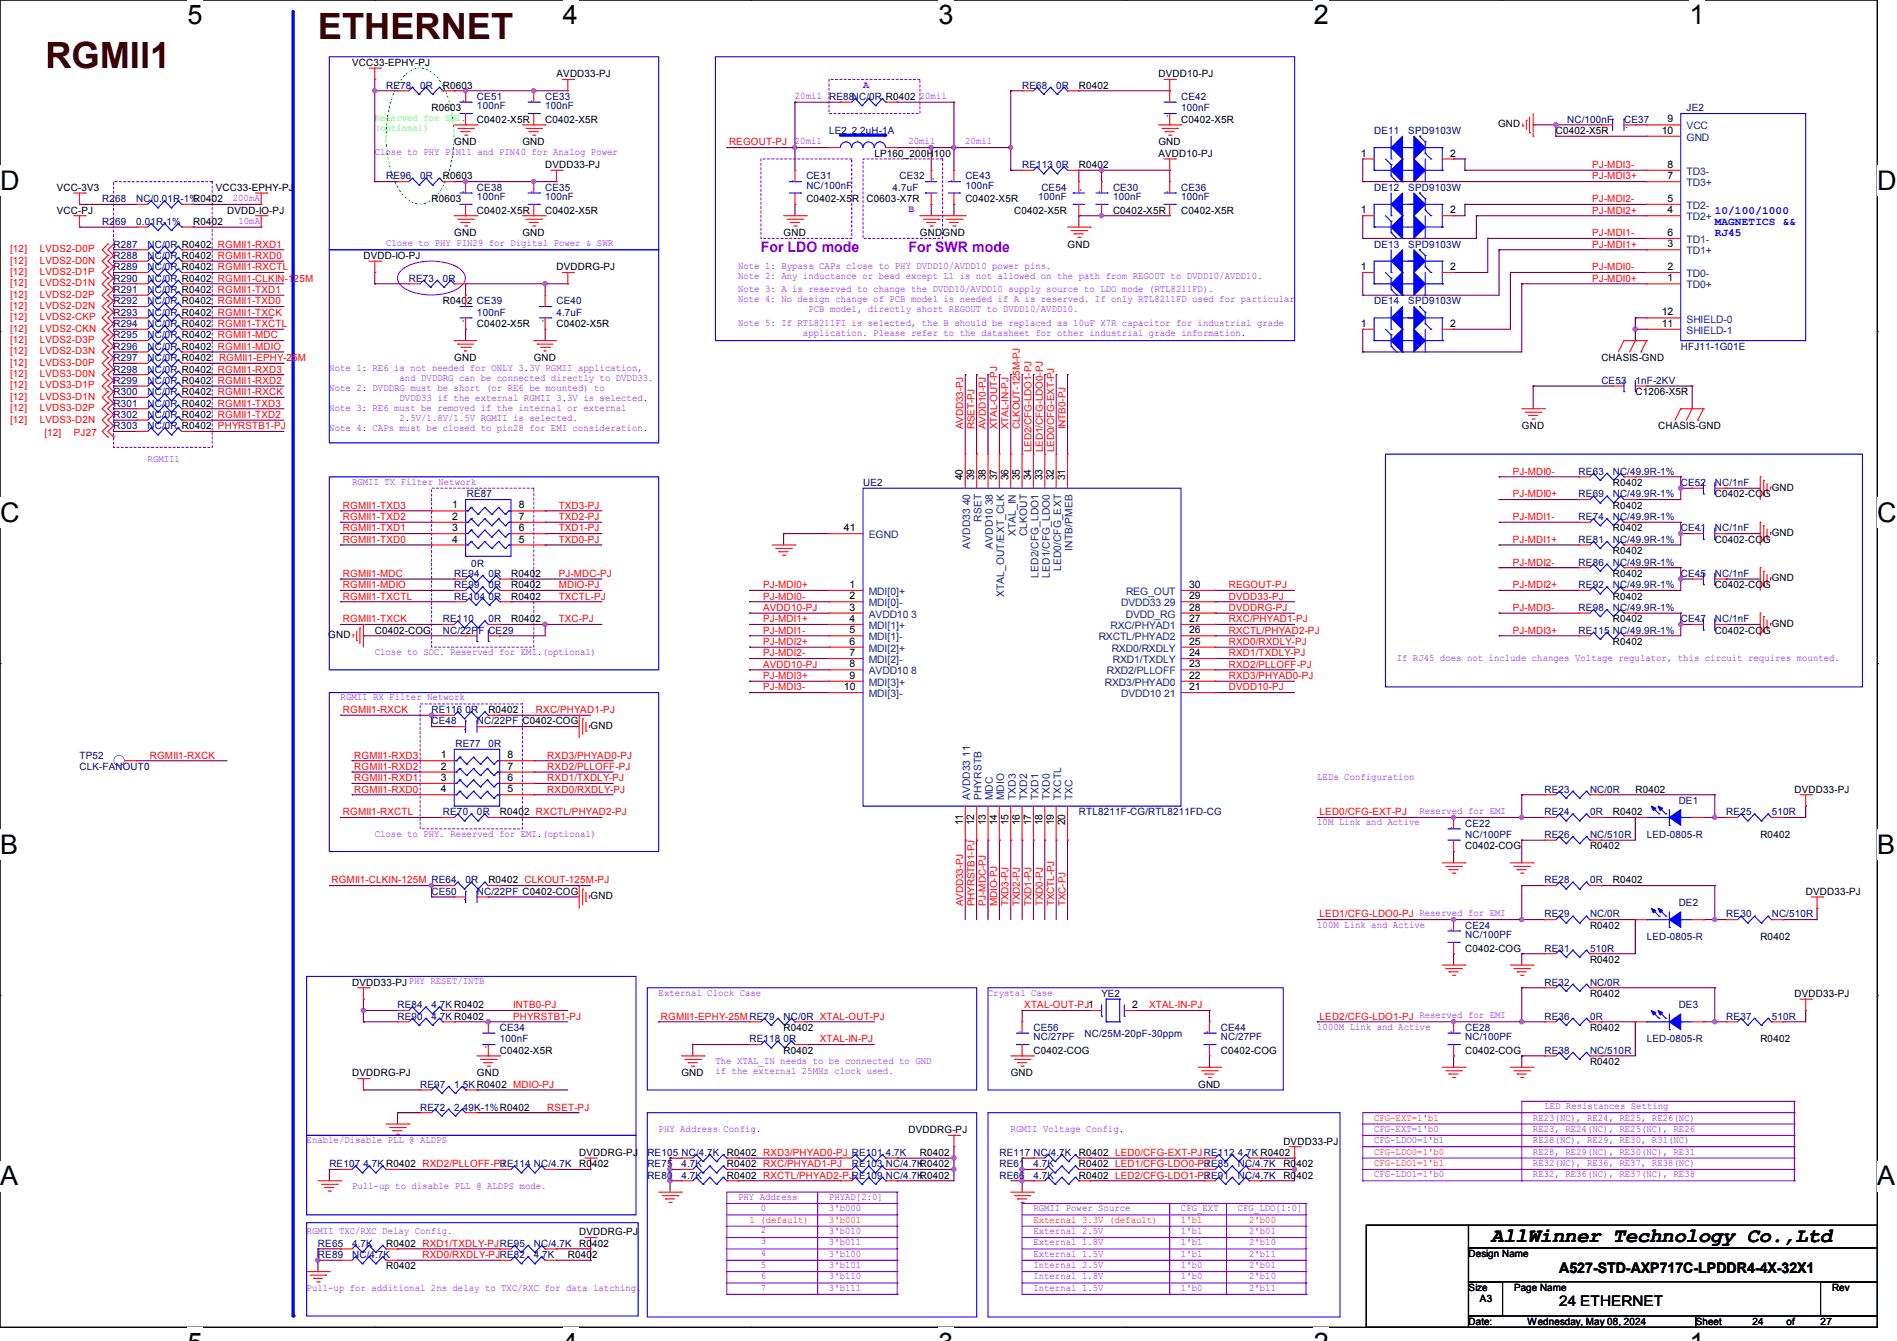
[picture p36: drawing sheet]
<svg xmlns="http://www.w3.org/2000/svg" width="297mm" height="210mm" viewBox="0 0 297 210" stroke-linecap="round" stroke-linejoin="round" font-family="sans-serif">
<defs><g id="words">
<g font-size="5.7" fill="#400000">
<text x="7.1" y="10.6">RGMII1</text>
<text x="49.8" y="6.2">ETHERNET</text>
</g>
<g font-size="4.2">
<text x="29.4" y="3.8">5</text>
<text x="88.1" y="3.8">4</text>
<text x="146.9" y="3.8">3</text>
<text x="205.7" y="3.8">2</text>
<text x="264.5" y="3.8">1</text>
<text x="0" y="29.8">D</text>
<text x="293.9" y="29.8">D</text>
<text x="0" y="81.7">C</text>
<text x="293.9" y="81.7">C</text>
<text x="0" y="133.7">B</text>
<text x="293.9" y="133.7">B</text>
<text x="0" y="185.6">A</text>
<text x="293.9" y="185.6">A</text>
</g>
<text font-size="3.2" x="233.5" y="194.5">AllWinner Technology Co.,Ltd</text>
<g font-size="2.3" fill="#8000ff">
<text x="119.1" y="39.5">For LDO mode</text>
<text x="142.2" y="39.5">For SWR mode</text>
</g>
<g font-size="2.3">
<text x="244.1" y="199.3">A527-STD-AXP717C-LPDDR4-4X-32X1</text>
<text x="244.1" y="204.6">24 ETHERNET</text>
</g>
<g font-size="1.7" fill="#00f">
<text x="268.5" y="33.5">10/100/1000</text>
<text x="268.5" y="35.2">MAGNETICS &amp;&amp;</text>
<text x="268.5" y="37">RJ45</text>
</g>
<g font-size="1.6">
<text x="55.1" y="10.3">VCC33-EPHY-PJ</text>
<text x="67.6" y="17.4">R0603</text>
<text x="69.3" y="13.9">R0603</text>
<text x="87.1" y="12.1">AVDD33-PJ</text>
<text x="168.9" y="13.9">R0402</text>
<text x="181.4" y="12.1">DVDD10-PJ</text>
<text x="71.1" y="22.8">GND</text>
<text x="74.7" y="19.2">C0402-X5R</text>
<text x="81.8" y="22.8">GND</text>
<text x="85.3" y="19.2">C0402-X5R</text>
<text x="181.4" y="22.8">GND</text>
<text x="184.9" y="19.2">C0402-X5R</text>
<text x="234.5" y="19.9">GND</text>
<text x="243.6" y="21">C0402-X5R</text>
<text x="260.2" y="21">10</text>
<text x="261.1" y="19.2">9</text>
<text x="8.9" y="29.9">VCC-3V3</text>
<text x="33.8" y="29.9">VCC33-EPHY-PJ</text>
<text x="69.3" y="28.1">R0603</text>
<text x="85.3" y="26.3">DVDD33-PJ</text>
<text x="136.9" y="24.6">LP160_200H100</text>
<text x="168.9" y="26.3">R0402</text>
<text x="181.4" y="24.6">AVDD10-PJ</text>
<text x="213" y="24.5">1</text>
<text x="227.1" y="24.5">2</text>
<text x="261.1" y="28.1">7</text>
<text x="261.1" y="26.3">8</text>
<text x="8.9" y="33.4">VCC-PJ</text>
<text x="30.2" y="35.2">R0402</text>
<text x="30.2" y="31.7">R0402</text>
<text x="35.6" y="33.4">DVDD-IO-PJ</text>
<text x="67.6" y="31.7">R0603</text>
<text x="74.7" y="33.4">C0402-X5R</text>
<text x="85.3" y="33.4">C0402-X5R</text>
<text x="126.2" y="31.7">C0402-X5R</text>
<text x="135.7" y="31.7">C0603-X7R</text>
<text x="151.1" y="31.7">C0402-X5R</text>
<text x="158.8" y="33.4">C0402-X5R</text>
<text x="174.3" y="33.4">C0402-X5R</text>
<text x="184.9" y="33.4">C0402-X5R</text>
<text x="213" y="33.4">1</text>
<text x="227.1" y="33.4">2</text>
<text x="261.1" y="33.4">4</text>
<text x="261.1" y="31.6">5</text>
<text x="56.9" y="40.6">DVDD-IO-PJ</text>
<text x="71.1" y="37">GND</text>
<text x="81.8" y="37">GND</text>
<text x="122.7" y="37">GND</text>
<text x="144" y="37">GND</text>
<text x="147.6" y="37">GND</text>
<text x="167.1" y="38.8">GND</text>
<text x="261.1" y="38.7">3</text>
<text x="261.1" y="37">6</text>
<text x="69.3" y="47.7">R0402 CE39</text>
<text x="87.1" y="42.3">DVDDRG-PJ</text>
<text x="213" y="42.3">1</text>
<text x="227.1" y="42.3">2</text>
<text x="261.1" y="44.1">1</text>
<text x="261.1" y="42.3">2</text>
<text x="74.7" y="51.2">C0402-X5R</text>
<text x="87.1" y="51.2">C0402-X5R</text>
<text x="213" y="51.2">1</text>
<text x="227.1" y="51.2">2</text>
<text x="260.2" y="51.2">11</text>
<text x="260.2" y="49.4">12</text>
<text x="71.1" y="56.6">GND</text>
<text x="83.6" y="56.6">GND</text>
<text x="250.7" y="56.6">CHASIS-GND</text>
<text x="256" y="61.9">C1206-X5R</text>
<text x="238.3" y="67.2">GND</text>
<text x="259.6" y="67.2">CHASIS-GND</text>
<text x="150.8" y="75.2" transform="rotate(-90 150.8 75.2)">40</text>
<text x="152.5" y="75.2" transform="rotate(-90 152.5 75.2)">39</text>
<text x="154.3" y="75.2" transform="rotate(-90 154.3 75.2)">38</text>
<text x="156.1" y="75.2" transform="rotate(-90 156.1 75.2)">37</text>
<text x="157.9" y="75.2" transform="rotate(-90 157.9 75.2)">36</text>
<text x="159.7" y="75.2" transform="rotate(-90 159.7 75.2)">35</text>
<text x="161.4" y="75.2" transform="rotate(-90 161.4 75.2)">34</text>
<text x="163.2" y="75.2" transform="rotate(-90 163.2 75.2)">33</text>
<text x="165" y="75.2" transform="rotate(-90 165 75.2)">32</text>
<text x="166.8" y="75.2" transform="rotate(-90 166.8 75.2)">31</text>
<text x="252.5" y="76.1">R0402</text>
<text x="268.5" y="77.9">C0402-COG</text>
<text x="277.4" y="76.8">GND</text>
<text x="70.8" y="79.6">1</text>
<text x="70.8" y="81.4">2</text>
<text x="70.8" y="83.2">3</text>
<text x="81.2" y="79.6">8</text>
<text x="81.2" y="81.4">7</text>
<text x="81.2" y="83.2">6</text>
<text x="132.1" y="83.2">41</text>
<text x="252.5" y="79.7">R0402</text>
<text x="252.5" y="83.2">R0402</text>
<text x="277.4" y="83.9">GND</text>
<text x="70.8" y="85">4</text>
<text x="81.2" y="85">5</text>
<text x="252.5" y="86.8">R0402</text>
<text x="268.5" y="85">C0402-COG</text>
<text x="80" y="90.3">R0402</text>
<text x="80" y="92.1">R0402</text>
<text x="80" y="93.9">R0402</text>
<text x="133" y="92.1">1</text>
<text x="133" y="93.9">2</text>
<text x="133" y="95.6">3</text>
<text x="186.2" y="93.9">29</text>
<text x="186.2" y="92.1">30</text>
<text x="186.2" y="95.6">28</text>
<text x="252.5" y="90.3">R0402</text>
<text x="252.5" y="93.9">R0402</text>
<text x="268.5" y="92.1">C0402-COG</text>
<text x="277.4" y="91.1">GND</text>
<text x="51.4" y="99.9">GND</text>
<text x="58.7" y="99.2">C0402-COG</text>
<text x="80" y="97.5">R0402</text>
<text x="133" y="97.4">4</text>
<text x="133" y="99.2">5</text>
<text x="133" y="101">6</text>
<text x="186.2" y="99.2">26</text>
<text x="186.2" y="101">25</text>
<text x="186.2" y="97.4">27</text>
<text x="252.5" y="97.5">R0402</text>
<text x="252.5" y="101">R0402</text>
<text x="268.5" y="99.2">C0402-COG</text>
<text x="277.4" y="98.2">GND</text>
<text x="133" y="102.7">7</text>
<text x="133" y="104.5">8</text>
<text x="133" y="106.3">9</text>
<text x="186.2" y="102.7">24</text>
<text x="186.2" y="104.5">23</text>
<text x="186.2" y="106.3">22</text>
<text x="76.5" y="111.7">R0402</text>
<text x="81.8" y="113.5">C0402-COG</text>
<text x="132.1" y="108.1">10</text>
<text x="186.2" y="108.1">21</text>
<text x="69" y="118.7">1</text>
<text x="79.5" y="118.7">8</text>
<text x="92.5" y="114.2">GND</text>
<text x="69" y="120.5">2</text>
<text x="69" y="122.3">3</text>
<text x="69" y="124.1">4</text>
<text x="79.5" y="120.5">7</text>
<text x="79.5" y="122.3">6</text>
<text x="79.5" y="124.1">5</text>
<text x="256" y="124.1">R0402</text>
<text x="280.9" y="124.1">DVDD33-PJ</text>
<text x="78.2" y="127.7">R0402 RXCTL/PHYAD2-PJ</text>
<text x="150.8" y="129.2" transform="rotate(-90 150.8 129.2)">11</text>
<text x="152.5" y="129.2" transform="rotate(-90 152.5 129.2)">12</text>
<text x="154.3" y="129.2" transform="rotate(-90 154.3 129.2)">13</text>
<text x="156.1" y="129.2" transform="rotate(-90 156.1 129.2)">14</text>
<text x="157.9" y="129.2" transform="rotate(-90 157.9 129.2)">15</text>
<text x="159.7" y="129.2" transform="rotate(-90 159.7 129.2)">16</text>
<text x="161.4" y="129.2" transform="rotate(-90 161.4 129.2)">17</text>
<text x="163.2" y="129.2" transform="rotate(-90 163.2 129.2)">18</text>
<text x="165" y="129.2" transform="rotate(-90 165 129.2)">19</text>
<text x="166.8" y="129.2" transform="rotate(-90 166.8 129.2)">20</text>
<text x="252.5" y="127.7">R0402</text>
<text x="275.6" y="131.2">R0402</text>
<text x="229.4" y="133">C0402-COG</text>
<text x="248.9" y="133">R0402</text>
<text x="76.5" y="138.3">R0402 CLKOUT-125M-PJ</text>
<text x="92.5" y="140.8">GND</text>
<text x="252.5" y="138.3">R0402</text>
<text x="282.7" y="140.1">DVDD33-PJ</text>
<text x="229.4" y="149">C0402-COG</text>
<text x="248.9" y="145.5">R0402</text>
<text x="275.6" y="147.2">R0402</text>
<text x="55.1" y="154.3">DVDD33-PJ PHY RESET/INTB</text>
<text x="248.9" y="150.8">R0402</text>
<text x="122.7" y="161.5">R0402</text>
<text x="177.3" y="157.9">2</text>
<text x="248.9" y="161.5">R0402</text>
<text x="248.9" y="156.1">R0402</text>
<text x="280.9" y="156.1">DVDD33-PJ</text>
<text x="78.2" y="165">C0402-X5R</text>
<text x="122.7" y="165">R0402</text>
<text x="161.8" y="165">C0402-COG</text>
<text x="191.1" y="165">C0402-COG</text>
<text x="229.4" y="165">C0402-COG</text>
<text x="248.9" y="166.8">R0402</text>
<text x="275.6" y="163.2">R0402</text>
<text x="55.1" y="168.6">DVDDRG-PJ</text>
<text x="74.7" y="168.6">GND</text>
<text x="106.7" y="168.6">GND</text>
<text x="158.3" y="168.6">GND</text>
<text x="187.6" y="170.3">GND</text>
<text x="142.2" y="177.5">DVDDRG-PJ</text>
<text x="200.9" y="179.2">DVDD33-PJ</text>
<text x="90.7" y="181">DVDDRG-PJ</text>
<text x="90.7" y="182.8">R0402</text>
<text x="113.8" y="184.6">R0402 RXCTL/PHYAD2-PJRE109 NC/4.7KR0402</text>
<text x="113.8" y="181">R0402 RXD3/PHYAD0-PJ RE101</text>
<text x="113.8" y="182.8">R0402 RXC/PHYAD1-PJ</text>
<text x="144" y="181">R0402</text>
<text x="168.9" y="182.8">R0402 LED1/CFG-LDO0-PJ</text>
<text x="168.9" y="184.6">R0402 LED2/CFG-LDO1-PJ</text>
<text x="168.9" y="181">R0402 LED0/CFG-EXT-PJRE112</text>
<text x="200.9" y="182.8">R0402</text>
<text x="200.9" y="184.6">R0402</text>
<text x="60.5" y="195.2">R0402 RXD1/TXDLY-PJRE95</text>
<text x="88.9" y="197">R0402</text>
<text x="90.7" y="193.5">DVDDRG-PJ</text>
<text x="90.7" y="195.2">R0402</text>
<text x="229.9" y="196.9">Design Name</text>
<text x="60.5" y="198.8">R0402</text>
<text x="229.9" y="202.2">Size</text>
<text x="231.7" y="204">A3</text>
<text x="237" y="202.2">Page Name</text>
<text x="286.8" y="202.2">Rev</text>
<text x="229.9" y="207.5">Date:</text>
<text x="239.2" y="207.5">Wednesday, May 08, 2024</text>
<text x="265.5" y="207.5">Sheet</text>
<text x="274.4" y="207.5">24</text>
<text x="279.7" y="207.5">of</text>
<text x="285" y="207.5">27</text>
</g>
<g font-size="1.6" fill="#000080">
<text x="60.5" y="13.9">RE78</text>
<text x="65.8" y="13.9">0R</text>
<text x="74.7" y="15.7">CE51</text>
<text x="74.7" y="17.1">100nF</text>
<text x="85.3" y="15.7">CE33</text>
<text x="85.3" y="17.1">100nF</text>
<text x="129.8" y="15.7">RE88NC/0R R0402</text>
<text x="160" y="13.9">RE68</text>
<text x="165.4" y="13.9">0R</text>
<text x="184.9" y="15.7">CE42</text>
<text x="184.9" y="17.4">100nF</text>
<text x="264" y="17.4">JE2</text>
<text x="129.8" y="21">LE2</text>
<text x="133.4" y="21">2.2uH-1A</text>
<text x="215.2" y="21">DE11</text>
<text x="220.5" y="21">SPD9103W</text>
<text x="245.4" y="19.2">NC/100nF</text>
<text x="254.3" y="19.2">CE37</text>
<text x="60.5" y="28.1">RE96</text>
<text x="65.8" y="28.1">0R</text>
<text x="74.7" y="29.9">CE38</text>
<text x="85.3" y="29.9">CE35</text>
<text x="126.2" y="28.1">CE31</text>
<text x="126.2" y="29.5">NC/100nF</text>
<text x="139.8" y="29.9">4.7uF</text>
<text x="140.8" y="28.1">CE32</text>
<text x="151.1" y="28.1">CE43</text>
<text x="151.1" y="29.5">100nF</text>
<text x="160" y="26.3">RE113</text>
<text x="163" y="29.9">CE54</text>
<text x="165.4" y="26.3">0R</text>
<text x="174.3" y="29.9">CE30</text>
<text x="184.9" y="29.9">CE36</text>
<text x="215.2" y="29.9">DE12</text>
<text x="220.5" y="29.9">SPD9103W</text>
<text x="16" y="35.2">R269</text>
<text x="16" y="31.7">R268</text>
<text x="21.3" y="35.2">0.01R-1%</text>
<text x="21.3" y="31.7">NC/0.01R-1%</text>
<text x="74.7" y="31.3">100nF</text>
<text x="85.3" y="31.3">100nF</text>
<text x="162.5" y="31.3">100nF</text>
<text x="174.3" y="31.3">100nF</text>
<text x="184.9" y="31.3">100nF</text>
<text x="17.8" y="40.6">R288</text>
<text x="17.8" y="38.8">R287</text>
<text x="23.1" y="40.6">NC/0R R0402</text>
<text x="23.1" y="38.8">NC/0R R0402</text>
<text x="215.2" y="38.8">DE13</text>
<text x="220.5" y="38.8">SPD9103W</text>
<text x="17.8" y="45.9">R291</text>
<text x="17.8" y="42.3">R289</text>
<text x="17.8" y="44.1">R290</text>
<text x="17.8" y="47.7">R292</text>
<text x="23.1" y="45.9">NC/0R R0402</text>
<text x="23.1" y="42.3">NC/0R R0402</text>
<text x="23.1" y="44.1">NC/0R R0402</text>
<text x="23.1" y="47.7">NC/0R R0402</text>
<text x="64" y="44.1">RE73</text>
<text x="69.3" y="44.1">0R</text>
<text x="87.1" y="47.7">CE40</text>
<text x="215.2" y="47.7">DE14</text>
<text x="220.5" y="47.7">SPD9103W</text>
<text x="17.8" y="53">R295</text>
<text x="17.8" y="49.4">R293</text>
<text x="17.8" y="51.2">R294</text>
<text x="23.1" y="53">NC/0R R0402</text>
<text x="23.1" y="49.4">NC/0R R0402</text>
<text x="23.1" y="51.2">NC/0R R0402</text>
<text x="74.7" y="49.4">100nF</text>
<text x="87.1" y="49.4">4.7uF</text>
<text x="17.8" y="56.6">R297</text>
<text x="17.8" y="54.8">R296</text>
<text x="17.8" y="58.3">R298</text>
<text x="23.1" y="56.6">NC/0R R0402</text>
<text x="23.1" y="54.8">NC/0R R0402</text>
<text x="23.1" y="58.3">NC/0R R0402</text>
<text x="263.2" y="54.8">HFJ11-1G01E</text>
<text x="17.8" y="60.1">R299</text>
<text x="17.8" y="61.9">R300</text>
<text x="17.8" y="65.4">R302</text>
<text x="17.8" y="63.7">R301</text>
<text x="23.1" y="60.1">NC/0R R0402</text>
<text x="23.1" y="61.9">NC/0R R0402</text>
<text x="23.1" y="65.4">NC/0R R0402</text>
<text x="23.1" y="63.7">NC/0R R0402</text>
<text x="250.7" y="60.1">CE53</text>
<text x="256" y="60.1">1nF-2KV</text>
<text x="17.8" y="67.2">R303</text>
<text x="23.1" y="67.2">NC/0R R0402</text>
<text x="73.1" y="77.9">RE87</text>
<text x="135.1" y="76.1">UE2</text>
<text x="247.2" y="77.9">RE69</text>
<text x="247.2" y="74.3">RE63</text>
<text x="252.5" y="77.9">NC/49.9R-1%</text>
<text x="252.5" y="74.3">NC/49.9R-1%</text>
<text x="263.2" y="76.1">CE52</text>
<text x="268.5" y="76.1">NC/1nF</text>
<text x="247.2" y="81.4">RE74</text>
<text x="252.5" y="81.4">NC/49.9R-1%</text>
<text x="263.2" y="83.2">CE41</text>
<text x="268.5" y="83.2">NC/1nF</text>
<text x="73.8" y="88.7">0R</text>
<text x="247.2" y="88.6">RE86</text>
<text x="247.2" y="85">RE81</text>
<text x="252.5" y="88.6">NC/49.9R-1%</text>
<text x="252.5" y="85">NC/49.9R-1%</text>
<text x="71.1" y="90.3">RE94</text>
<text x="71.1" y="92.1">RE99</text>
<text x="71.1" y="93.9">RE104</text>
<text x="76.5" y="90.3">0R</text>
<text x="76.5" y="92.1">0R</text>
<text x="76.5" y="93.9">0R</text>
<text x="247.2" y="95.7">RE98</text>
<text x="247.2" y="92.1">RE92</text>
<text x="252.5" y="95.7">NC/49.9R-1%</text>
<text x="252.5" y="92.1">NC/49.9R-1%</text>
<text x="263.2" y="90.3">CE45</text>
<text x="268.5" y="90.3">NC/1nF</text>
<text x="69.3" y="99.2">NC/22PF .CE29</text>
<text x="69.3" y="97.5">RE110</text>
<text x="76.5" y="97.5">0R</text>
<text x="247.2" y="99.2">RE115 NC/49.9R-1%</text>
<text x="263.2" y="97.5">CE47</text>
<text x="268.5" y="97.5">NC/1nF</text>
<text x="67.6" y="111.7">RE116</text>
<text x="67.6" y="113.5">CE48</text>
<text x="72.9" y="111.7">0R</text>
<text x="74.7" y="113.5">NC/22PF</text>
<text x="12.4" y="118.8">TP52</text>
<text x="71.3" y="117">RE77</text>
<text x="76.5" y="117">0R</text>
<text x="12.4" y="120.6">CLK-FANOUT0</text>
<text x="241.8" y="124.1">RE23</text>
<text x="248.9" y="124.1">NC/0R</text>
<text x="262.8" y="125.9">DE1</text>
<text x="69.3" y="127.7">RE70</text>
<text x="74.7" y="127.7">0R</text>
<text x="168.9" y="127.7">RTL8211F-CG/RTL8211FD-CG</text>
<text x="229.4" y="129.5">CE22</text>
<text x="229.4" y="131.2">NC/100PF</text>
<text x="241.8" y="131.2">RE26</text>
<text x="241.8" y="127.7">RE24</text>
<text x="248.9" y="131.2">NC/510R</text>
<text x="248.9" y="127.7">0R</text>
<text x="257.8" y="131.2">LED-0805-R</text>
<text x="270.3" y="127.7">RE25</text>
<text x="277.4" y="127.7">510R</text>
<text x="67.6" y="140.1">CE50</text>
<text x="72.9" y="138.3">0R</text>
<text x="74.7" y="140.1">NC/22PF C0402-COG</text>
<text x="241.8" y="138.3">RE28</text>
<text x="241.8" y="143.7">RE29</text>
<text x="248.9" y="138.3">0R</text>
<text x="248.9" y="143.7">NC/0R</text>
<text x="262.8" y="141.9">DE2</text>
<text x="270.3" y="143.7">RE30</text>
<text x="277.4" y="143.7">NC/510R</text>
<text x="229.4" y="145.5">CE24</text>
<text x="229.4" y="146.9">NC/100PF</text>
<text x="241.8" y="149">RE31</text>
<text x="248.9" y="149">510R</text>
<text x="257.8" y="147.2">LED-0805-R</text>
<text x="241.8" y="154.3">RE32</text>
<text x="248.9" y="154.3">NC/0R</text>
<text x="62.2" y="157.9">RE84</text>
<text x="62.2" y="159.7">RE90</text>
<text x="67.6" y="157.9">4.7K R0402</text>
<text x="67.6" y="159.7">4.7K R0402</text>
<text x="78.2" y="161.5">CE34</text>
<text x="122.7" y="159.7">NC/0R XTAL-OUT-PJ</text>
<text x="161.8" y="161.5">CE56</text>
<text x="172.5" y="156.1">YE2</text>
<text x="191.1" y="161.5">CE44</text>
<text x="229.4" y="161.5">CE28</text>
<text x="241.8" y="159.7">RE36</text>
<text x="248.9" y="159.7">0R</text>
<text x="262.8" y="157.9">DE3</text>
<text x="270.3" y="159.7">RE37</text>
<text x="277.4" y="159.7">510R</text>
<text x="78.2" y="163.2">100nF</text>
<text x="117.4" y="163.2">RE118</text>
<text x="122.7" y="163.2">0R</text>
<text x="161.8" y="162.9">NC/27PF</text>
<text x="169.8" y="162.3">NC/25M-20pF-30ppm</text>
<text x="191.1" y="162.9">NC/27PF</text>
<text x="229.4" y="162.9">NC/100PF</text>
<text x="241.8" y="165">RE38</text>
<text x="248.9" y="165">NC/510R</text>
<text x="257.8" y="163.2">LED-0805-R</text>
<text x="65.8" y="173.9">RE72</text>
<text x="65.8" y="170.3">RE97</text>
<text x="71.1" y="173.9">2.49K-1%R0402</text>
<text x="71.1" y="170.3">1.5K R0402 MDIO-PJ</text>
<text x="51.6" y="182.8">RE107</text>
<text x="56.9" y="182.8">4.7K R0402 RXD2/PLLOFF-PJ</text>
<text x="78.2" y="182.8">RE114 NC/4.7K</text>
<text x="101.4" y="184.6">RE80</text>
<text x="101.4" y="181">RE105 NC/4.7K</text>
<text x="101.4" y="182.8">RE75</text>
<text x="106.7" y="184.6">4.7K</text>
<text x="106.7" y="182.8">4.7K</text>
<text x="133.4" y="182.8">RE103 NC/4.7KR0402</text>
<text x="138.7" y="181">4.7K</text>
<text x="156.5" y="182.8">RE61</text>
<text x="156.5" y="184.6">RE66</text>
<text x="156.5" y="181">RE117 NC/4.7K</text>
<text x="161.8" y="182.8">4.7K</text>
<text x="161.8" y="184.6">4.7K</text>
<text x="188.5" y="182.8">RE85</text>
<text x="188.5" y="184.6">RE91</text>
<text x="193.8" y="182.8">NC/4.7K</text>
<text x="193.8" y="181">4.7K R0402</text>
<text x="193.8" y="184.6">NC/4.7K</text>
<text x="49.8" y="197">RE89</text>
<text x="49.8" y="195.2">RE65</text>
<text x="55.1" y="197">NC/4.7K</text>
<text x="55.1" y="195.2">4.7K</text>
<text x="83.6" y="195.2">NC/4.7K</text>
<text x="83.6" y="197">4.7K</text>
</g>
<g font-size="1.6" fill="#8000ff">
<text x="124.4" y="15.5">20mil</text>
<text x="135.1" y="13.7">A</text>
<text x="144" y="15.5">20mil</text>
<text x="124.4" y="22.6">20mil</text>
<text x="142.2" y="22.6">20mil</text>
<text x="151.1" y="22.6">20mil</text>
<text x="58.7" y="24.3">Close to PHY PIN11 and PIN40 for Analog Power</text>
<text x="36.4" y="31.5">200mA</text>
<text x="37.3" y="35">10mA</text>
<text x="142.2" y="33.3">B</text>
<text x="60.4" y="38.6">Close to PHY PIN29 for Digital Power &amp; SWR</text>
<text x="115.6" y="45.7">Note 3: A is reserved to change the DVDD10/AVDD10 supply source to LDO mode (RTL8211FD).</text>
<text x="115.6" y="47.2">Note 4: No design change of PCB model is needed if A is reserved. If only RTL8211FD used for particular</text>
<text x="115.6" y="42.1">Note 1: Bypass CAPs close to PHY DVDD10/AVDD10 power pins.</text>
<text x="115.6" y="43.7">Note 2: Any inductance or bead except L1 is not allowed on the path from REGOUT to DVDD10/AVDD10.</text>
<text x="115.6" y="51">Note 5: If RTL8211FI is selected, the B should be replaced as 10uF X7R capacitor for industrial grade</text>
<text x="125.7" y="52.6">application. Please refer to the datasheet for other industrial grade information.</text>
<text x="126.6" y="48.8">PCB model, directly short REGOUT to DVDD10/AVDD10.</text>
<text x="51.6" y="58.1">Note 1: RE6 is not needed for ONLY 3.3V RGMII application,</text>
<text x="62.6" y="59.7">and DVDDRG can be connected directly to DVDD33.</text>
<text x="51.6" y="61.3">Note 2: DVDDRG must be short (or RE6 be mounted) to</text>
<text x="51.6" y="64.4">Note 3: RE6 must be removed if the internal or external</text>
<text x="62.6" y="62.8">DVDD33 if the external RGMII 3.3V is selected.</text>
<text x="62.6" y="66">2.5V/1.8V/1.5V RGMII is selected.</text>
<text x="51.6" y="67.5">Note 4: CAPs must be closed to pin28 for EMI consideration.</text>
<text x="23.1" y="72.3">RGMII1</text>
<text x="55.1" y="75.9">RGMII TX Filter Network</text>
<text x="58.7" y="102.6">Close to SOC. Reserved for EMI.(optional)</text>
<text x="218.7" y="103.5">If RJ45 does not include changes Voltage regulator, this circuit requires mounted.</text>
<text x="53.3" y="109.7">RGMII RX Filter Network</text>
<text x="206.2" y="122.1">LEDs Configuration</text>
<text x="58.7" y="131">Close to PHY. Reserved for EMI.(optional)</text>
<text x="206.2" y="129.2">10M Link and Active</text>
<text x="222.2" y="127.5">Reserved for EMI</text>
<text x="206.2" y="145.2">100M Link and Active</text>
<text x="103.1" y="155.9">External Clock Case</text>
<text x="154.7" y="155.9">Crystal Case</text>
<text x="206.2" y="161.2">1000M Link and Active</text>
<text x="112" y="166.6">The XTAL_IN needs to be connected to GND</text>
<text x="112" y="168.1">if the external 25MHz clock used.</text>
<text x="241.8" y="173.7">LED Resistances Setting</text>
<text x="48" y="179">Enable/Disable PLL @ ALDPS</text>
<text x="103.1" y="177.2">PHY Address Config.</text>
<text x="158.2" y="177.2">RGMII Voltage Config.</text>
<text x="215.1" y="179">CFG-LDO0=1'b1</text>
<text x="215.1" y="177.2">CFG-EXT=1'b0</text>
<text x="240" y="179">RE28(NC), RE29, RE30, R31(NC)</text>
<text x="240" y="177.2">RE23, RE24(NC), RE25(NC), RE26</text>
<text x="240" y="175.5">RE23(NC), RE24, RE25, RE26(NC)</text>
<text x="215.1" y="184.4">CFG-LDO1=1'b0</text>
<text x="240" y="184.4">RE32, RE36(NC), RE37(NC), RE38</text>
<text x="240" y="182.6">RE32(NC), RE36, RE37, RE38(NC)</text>
<text x="240" y="180.8">RE28, RE29(NC), RE30(NC), RE31</text>
<text x="55.1" y="186.1">Pull-up to disable PLL @ ALDPS mode.</text>
<text x="115.6" y="187.9">PHY Address</text>
<text x="119.1" y="189.7">0</text>
<text x="129.8" y="187.9">PHYAD[2:0]</text>
<text x="129.8" y="189.7">3'b000</text>
<text x="161.8" y="189.7">RGMII Power Source</text>
<text x="184.9" y="189.7">CFG_EXT</text>
<text x="193.8" y="189.7">CFG_LDO[1:0]</text>
<text x="48" y="193.3">RGMII TXC/RXC Delay Config.</text>
<text x="119.1" y="194.9">3</text>
<text x="119.1" y="193.1">2</text>
<text x="119.1" y="196.6">4</text>
<text x="129.8" y="196.8">3'b100</text>
<text x="129.8" y="195">3'b011</text>
<text x="129.8" y="193.3">3'b010</text>
<text x="161.8" y="193.3">External 2.5V</text>
<text x="161.8" y="195">External 1.8V</text>
<text x="161.8" y="196.8">External 1.5V</text>
<text x="184.9" y="196.8">1'b1</text>
<text x="184.9" y="195">1'b1</text>
<text x="184.9" y="193.3">1'b1</text>
<text x="195.6" y="195">2'b10</text>
<text x="195.6" y="193.3">2'b01</text>
<text x="195.6" y="196.8">2'b11</text>
<text x="48" y="202.1">Pull-up for additional 2ns delay to TXC/RXC for data latching.</text>
<text x="119.1" y="200.4">6</text>
<text x="119.1" y="198.6">5</text>
<text x="119.1" y="202.1">7</text>
<text x="129.8" y="198.6">3'b101</text>
<text x="129.8" y="200.4">3'b110</text>
<text x="129.8" y="202.1">3'b111</text>
<text x="161.8" y="198.6">Internal 2.5V</text>
<text x="161.8" y="200.4">Internal 1.8V</text>
<text x="161.8" y="202.1">Internal 1.5V</text>
<text x="184.9" y="198.6">1'b0</text>
<text x="184.9" y="202.1">1'b0</text>
<text x="184.9" y="200.4">1'b0</text>
<text x="195.6" y="200.4">2'b10</text>
<text x="195.6" y="198.6">2'b01</text>
<text x="195.6" y="202.1">2'b11</text>
</g>
<g font-size="1.6" fill="#0f0">
<text x="58.7" y="19">Reserved for EMI.</text>
<text x="58.7" y="20.6">(optional)</text>
</g>
<g font-size="1.6" fill="#f00">
<text x="114.1" y="22.8">REGOUT-PJ</text>
<text x="249.3" y="26.3">PJ-MDI3-</text>
<text x="249.3" y="28.1">PJ-MDI3+</text>
<text x="249.3" y="31.7">PJ-MDI2-</text>
<text x="249.3" y="33.4">PJ-MDI2+</text>
<text x="1.6" y="41.3">[12]</text>
<text x="1.6" y="39.5">[12]</text>
<text x="6.2" y="41.3">LVDS2-D0N</text>
<text x="6.2" y="39.5">LVDS2-D0P</text>
<text x="34.1" y="38.8">RGMII1-RXD1</text>
<text x="34.1" y="40.6">RGMII1-RXD0</text>
<text x="249.3" y="37">PJ-MDI1-</text>
<text x="249.3" y="38.8">PJ-MDI1+</text>
<text x="1.6" y="46.6">[12]</text>
<text x="1.6" y="43.1">[12]</text>
<text x="1.6" y="44.8">[12]</text>
<text x="6.2" y="46.6">LVDS2-D2P</text>
<text x="6.2" y="43.1">LVDS2-D1P</text>
<text x="6.2" y="44.8">LVDS2-D1N</text>
<text x="34.1" y="42.3">RGMII1-RXCTL</text>
<text x="34.1" y="44.1">RGMII1-CLKIN-125M</text>
<text x="34.1" y="45.9">RGMII1-TXD1</text>
<text x="34.1" y="47.7">RGMII1-TXD0</text>
<text x="249.3" y="42.3">PJ-MDI0-</text>
<text x="249.3" y="44.1">PJ-MDI0+</text>
<text x="1.6" y="53.7">[12]</text>
<text x="1.6" y="51.9">[12]</text>
<text x="1.6" y="50.2">[12]</text>
<text x="1.6" y="48.4">[12]</text>
<text x="6.2" y="53.7">LVDS2-D3P</text>
<text x="6.2" y="51.9">LVDS2-CKN</text>
<text x="6.2" y="50.2">LVDS2-CKP</text>
<text x="6.2" y="48.4">LVDS2-D2N</text>
<text x="34.1" y="49.4">RGMII1-TXCK</text>
<text x="34.1" y="51.2">RGMII1-TXCTL</text>
<text x="34.1" y="53">RGMII1-MDC</text>
<text x="1.6" y="59.1">[12]</text>
<text x="1.6" y="57.3">[12]</text>
<text x="1.6" y="55.5">[12]</text>
<text x="6.2" y="59.1">LVDS3-D0N</text>
<text x="6.2" y="57.3">LVDS3-D0P</text>
<text x="6.2" y="55.5">LVDS2-D3N</text>
<text x="34.1" y="54.8">RGMII1-MDIO</text>
<text x="34.1" y="58.3">RGMII1-RXD3</text>
<text x="34.3" y="56.6">RGMII1-EPHY-25M</text>
<text x="1.6" y="64.4">[12]</text>
<text x="1.6" y="60.8">[12]</text>
<text x="1.6" y="62.6">[12]</text>
<text x="6.2" y="64.4">LVDS3-D2P</text>
<text x="6.2" y="60.8">LVDS3-D1P</text>
<text x="6.2" y="62.6">LVDS3-D1N</text>
<text x="34.1" y="60.1">RGMII1-RXD2</text>
<text x="34.1" y="61.9">RGMII1-RXCK</text>
<text x="34.1" y="63.7">RGMII1-TXD3</text>
<text x="34.1" y="65.4">RGMII1-TXD2</text>
<text x="1.6" y="66.2">[12]</text>
<text x="6.2" y="66.2">LVDS3-D2N</text>
<text x="6.9" y="68.3">[12]</text>
<text x="11.6" y="68.3">PJ27</text>
<text x="34.1" y="67.2">PHYRSTB1-PJ</text>
<text x="236.8" y="74.3">PJ-MDI0-</text>
<text x="236.8" y="77.9">PJ-MDI0+</text>
<text x="53.7" y="81.4">RGMII1-TXD2</text>
<text x="53.7" y="79.7">RGMII1-TXD3</text>
<text x="53.7" y="83.2">RGMII1-TXD1</text>
<text x="87.5" y="83.2">TXD1-PJ</text>
<text x="87.5" y="81.4">TXD2-PJ</text>
<text x="87.5" y="79.7">TXD3-PJ</text>
<text x="236.8" y="81.4">PJ-MDI1-</text>
<text x="53.7" y="85">RGMII1-TXD0</text>
<text x="87.5" y="85">TXD0-PJ</text>
<text x="236.8" y="88.6">PJ-MDI2-</text>
<text x="236.8" y="85">PJ-MDI1+</text>
<text x="53.7" y="92.1">RGMII1-MDIO</text>
<text x="53.7" y="93.9">RGMII1-TXCTL</text>
<text x="53.7" y="90.3">RGMII1-MDC</text>
<text x="87.5" y="90.3">PJ-MDC-PJ</text>
<text x="87.5" y="92.1">MDIO-PJ</text>
<text x="87.5" y="93.9">TXCTL-PJ</text>
<text x="119.5" y="92.1">PJ-MDI0+</text>
<text x="119.5" y="93.9">PJ-MDI0-</text>
<text x="119.5" y="95.7">AVDD10-PJ</text>
<text x="192.4" y="93.9">DVDD33-PJ</text>
<text x="192.4" y="92.1">REGOUT-PJ</text>
<text x="192.4" y="95.7">DVDDRG-PJ</text>
<text x="236.8" y="92.1">PJ-MDI2+</text>
<text x="236.8" y="95.7">PJ-MDI3-</text>
<text x="53.7" y="97.5">RGMII1-TXCK</text>
<text x="87.5" y="97.5">TXC-PJ</text>
<text x="119.5" y="97.5">PJ-MDI1+</text>
<text x="119.5" y="99.2">PJ-MDI1-</text>
<text x="119.5" y="101">PJ-MDI2+</text>
<text x="192.4" y="101">RXD0/RXDLY-PJ</text>
<text x="192.4" y="97.5">RXC/PHYAD1-PJ</text>
<text x="192.4" y="99.2">RXCTL/PHYAD2-PJ</text>
<text x="236.8" y="99.2">PJ-MDI3+</text>
<text x="119.5" y="102.8">PJ-MDI2-</text>
<text x="119.5" y="106.3">PJ-MDI3+</text>
<text x="119.5" y="104.6">AVDD10-PJ</text>
<text x="192.4" y="102.8">RXD1/TXDLY-PJ</text>
<text x="192.4" y="106.3">RXD3/PHYAD0-PJ</text>
<text x="192.4" y="104.6">RXD2/PLLOFF-PJ</text>
<text x="53.7" y="111.7">RGMII1-RXCK</text>
<text x="83.9" y="111.7">RXC/PHYAD1-PJ</text>
<text x="119.5" y="108.1">PJ-MDI3-</text>
<text x="192.4" y="108.1">DVDD10-PJ</text>
<text x="23.5" y="118.8">RGMII1-RXCK</text>
<text x="55.5" y="118.8">RGMII1-RXD3</text>
<text x="85.7" y="118.8">RXD3/PHYAD0-PJ</text>
<text x="55.5" y="122.3">RGMII1-RXD1</text>
<text x="55.5" y="124.1">RGMII1-RXD0</text>
<text x="55.5" y="120.6">RGMII1-RXD2</text>
<text x="85.7" y="122.3">RXD1/TXDLY-PJ</text>
<text x="85.7" y="120.6">RXD2/PLLOFF-PJ</text>
<text x="85.7" y="124.1">RXD0/RXDLY-PJ</text>
<text x="53.7" y="127.7">RGMII1-RXCTL</text>
<text x="206.6" y="127.7">LED0/CFG-EXT-PJ</text>
<text x="51.9" y="138.3">RGMII1-CLKIN-125M RE64</text>
<text x="206.6" y="143.7">LED1/CFG-LDO0-PJ Reserved for EMI</text>
<text x="80.4" y="157.9">INTB0-PJ</text>
<text x="80.4" y="159.7">PHYRSTB1-PJ</text>
<text x="103.5" y="159.7">RGMII1-EPHY-25MRE79</text>
<text x="160.4" y="157.9">XTAL-OUT-PJ1</text>
<text x="179.9" y="157.9">XTAL-IN-PJ</text>
<text x="206.6" y="159.7">LED2/CFG-LDO1-PJ Reserved for EMI</text>
<text x="128.4" y="163.2">XTAL-IN-PJ</text>
<text x="85.7" y="173.9">RSET-PJ</text>
<text x="215.1" y="175.5">CFG-EXT=1'b1</text>
<text x="215.1" y="182.6">CFG-LDO1=1'b1</text>
<text x="215.1" y="180.8">CFG-LDO0=1'b0</text>
<text x="117.3" y="191.5">1 (default)</text>
<text x="129.8" y="191.5">3'b001</text>
<text x="161.8" y="191.5">External 3.3V (default)</text>
<text x="184.9" y="191.5">1'b1</text>
<text x="195.6" y="191.5">2'b00</text>
<text x="66.1" y="197">RXD0/RXDLY-PJRE82</text>
</g>
<g font-size="1.6" fill="#00f">
<text x="255.1" y="19.9" transform="rotate(-180 255.1 19.9)">.</text>
<text x="253.3" y="60.1">.</text>
<text x="265.8" y="76.1">.</text>
<text x="265.8" y="83.2">.</text>
<text x="265.8" y="90.3">.</text>
<text x="265.8" y="97.4">.</text>
<text x="73.2" y="114.1" transform="rotate(-180 73.2 114.1)">.</text>
<text x="73.2" y="140.8" transform="rotate(-180 73.2 140.8)">.</text>
</g>
<g font-size="1.6" fill="#004080">
<text x="264.1" y="20.3">VCC</text>
<text x="264.1" y="22.1">GND</text>
<text x="264.1" y="29.2">TD3+</text>
<text x="264.1" y="27.4">TD3-</text>
<text x="264.1" y="34.5">TD2+</text>
<text x="264.1" y="32.7">TD2-</text>
<text x="264.1" y="39.8">TD1+</text>
<text x="264.1" y="38.1">TD1-</text>
<text x="264.1" y="45.2">TD0+</text>
<text x="264.1" y="43.4">TD0-</text>
<text x="264.1" y="52.3">SHIELD-1</text>
<text x="264.1" y="50.5">SHIELD-0</text>
<text x="153.7" y="81.7" transform="rotate(-90 153.7 81.7)">RSET</text>
<text x="159" y="84" transform="rotate(-90 159 84)">XTAL_IN</text>
<text x="160.8" y="84" transform="rotate(-90 160.8 84)">CLKOUT</text>
<text x="136" y="84.3">EGND</text>
<text x="151.9" y="85.9" transform="rotate(-90 151.9 85.9)">AVDD33 40</text>
<text x="155.5" y="85.9" transform="rotate(-90 155.5 85.9)">AVDD10 38</text>
<text x="166.1" y="89.4" transform="rotate(-90 166.1 89.4)">LED0/CFG_EXT</text>
<text x="167.9" y="86.2" transform="rotate(-90 167.9 86.2)">INTB/PMEB</text>
<text x="136" y="93.2">MDI[0]+</text>
<text x="136" y="95">MDI[0]-</text>
<text x="157.2" y="93.6" transform="rotate(-90 157.2 93.6)">XTAL_OUT/EXT_CLK</text>
<text x="162.6" y="90.5" transform="rotate(-90 162.6 90.5)">LED2/CFG_LDO1</text>
<text x="164.4" y="90.5" transform="rotate(-90 164.4 90.5)">LED1/CFG_LDO0</text>
<text x="175.5" y="95">DVDD33 29</text>
<text x="176.3" y="93.2">REG_OUT</text>
<text x="136" y="96.7">AVDD10 3</text>
<text x="136" y="98.5">MDI[1]+</text>
<text x="136" y="100.3">MDI[1]-</text>
<text x="172" y="100.3">RXCTL/PHYAD2</text>
<text x="173.9" y="98.5">RXC/PHYAD1</text>
<text x="176.2" y="96.7">DVDD_RG</text>
<text x="136" y="102.1">MDI[2]+</text>
<text x="136" y="103.8">MDI[2]-</text>
<text x="136" y="105.6">AVDD10 8</text>
<text x="136" y="107.4">MDI[3]+</text>
<text x="173" y="107.4">RXD3/PHYAD0</text>
<text x="173.3" y="105.6">RXD2/PLLOFF</text>
<text x="174" y="102.1">RXD0/RXDLY</text>
<text x="174.2" y="103.8">RXD1/TXDLY</text>
<text x="136" y="109.2">MDI[3]-</text>
<text x="175.5" y="109.2">DVDD10 21</text>
<text x="151.9" y="125.3" transform="rotate(-90 151.9 125.3)">AVDD33 11</text>
<text x="153.7" y="125.3" transform="rotate(-90 153.7 125.3)">PHYRSTB</text>
<text x="155.5" y="125.3" transform="rotate(-90 155.5 125.3)">MDC</text>
<text x="157.2" y="125.3" transform="rotate(-90 157.2 125.3)">MDIO</text>
<text x="159" y="125.3" transform="rotate(-90 159 125.3)">TXD3</text>
<text x="160.8" y="125.3" transform="rotate(-90 160.8 125.3)">TXD2</text>
<text x="162.6" y="125.3" transform="rotate(-90 162.6 125.3)">TXD1</text>
<text x="164.4" y="125.3" transform="rotate(-90 164.4 125.3)">TXD0</text>
<text x="166.1" y="125.3" transform="rotate(-90 166.1 125.3)">TXCTL</text>
<text x="167.9" y="125.3" transform="rotate(-90 167.9 125.3)">TXC</text>
</g>
<g font-size="1.5" fill="#f00">
<text x="150.8" y="67.2" transform="rotate(-90 150.8 67.2)">AVDD33-PJ</text>
<text x="152.6" y="67.2" transform="rotate(-90 152.6 67.2)">RSET-PJ</text>
<text x="154.4" y="67.2" transform="rotate(-90 154.4 67.2)">AVDD10-PJ</text>
<text x="156.1" y="67.2" transform="rotate(-90 156.1 67.2)">XTAL-OUT-PJ</text>
<text x="157.9" y="67.2" transform="rotate(-90 157.9 67.2)">XTAL-IN-PJ</text>
<text x="159.7" y="67.2" transform="rotate(-90 159.7 67.2)">CLKOUT-125M-PJ</text>
<text x="161.5" y="70.8" transform="rotate(-90 161.5 70.8)">LED2/CFG-LDO1-PJ</text>
<text x="163.2" y="70.8" transform="rotate(-90 163.2 70.8)">LED1/CFG-LDO0-PJ</text>
<text x="165" y="70.8" transform="rotate(-90 165 70.8)">LED0/CFG-EXT-PJ</text>
<text x="166.8" y="67.2" transform="rotate(-90 166.8 67.2)">INTB0-PJ</text>
<text x="150.8" y="141.9" transform="rotate(-90 150.8 141.9)">AVDD33-PJ</text>
<text x="152.6" y="141.9" transform="rotate(-90 152.6 141.9)">PHYRSTB1-PJ</text>
<text x="154.4" y="141.9" transform="rotate(-90 154.4 141.9)">PJ-MDC-PJ</text>
<text x="156.1" y="141.9" transform="rotate(-90 156.1 141.9)">MDIO-PJ</text>
<text x="157.9" y="141.9" transform="rotate(-90 157.9 141.9)">TXD3-PJ</text>
<text x="159.7" y="141.9" transform="rotate(-90 159.7 141.9)">TXD2-PJ</text>
<text x="161.5" y="141.9" transform="rotate(-90 161.5 141.9)">TXD1-PJ</text>
<text x="163.2" y="141.9" transform="rotate(-90 163.2 141.9)">TXD0-PJ</text>
<text x="165" y="141.9" transform="rotate(-90 165 141.9)">TXCTL-PJ</text>
<text x="166.8" y="141.9" transform="rotate(-90 166.8 141.9)">TXC-PJ</text>
</g>
<g font-size="1.4" fill="#00f">
<text x="72.6" y="16.3" transform="rotate(-90 72.6 16.3)">.</text>
<text x="83.3" y="16.3" transform="rotate(-90 83.3 16.3)">.</text>
<text x="182.9" y="18.7" transform="rotate(-90 182.9 18.7)">.</text>
<text x="124.2" y="28.8" transform="rotate(-90 124.2 28.8)">.</text>
<text x="146" y="27.6" transform="rotate(90 146 27.6)">.</text>
<text x="149.1" y="28.8" transform="rotate(-90 149.1 28.8)">.</text>
<text x="169.1" y="29.3" transform="rotate(90 169.1 29.3)">.</text>
<text x="72.6" y="30.6" transform="rotate(-90 72.6 30.6)">.</text>
<text x="83.3" y="30.6" transform="rotate(-90 83.3 30.6)">.</text>
<text x="172.2" y="30.6" transform="rotate(-90 172.2 30.6)">.</text>
<text x="182.9" y="30.6" transform="rotate(-90 182.9 30.6)">.</text>
<text x="72.6" y="50.7" transform="rotate(-90 72.6 50.7)">.</text>
<text x="85.1" y="50.7" transform="rotate(-90 85.1 50.7)">.</text>
<text x="227.3" y="130.1" transform="rotate(-90 227.3 130.1)">.</text>
<text x="227.3" y="146.1" transform="rotate(-90 227.3 146.1)">.</text>
<text x="76.2" y="164.5" transform="rotate(-90 76.2 164.5)">.</text>
<text x="159.8" y="162.1" transform="rotate(-90 159.8 162.1)">.</text>
<text x="189.1" y="162.1" transform="rotate(-90 189.1 162.1)">.</text>
<text x="227.3" y="162.1" transform="rotate(-90 227.3 162.1)">.</text>
</g>
</g></defs>
<path d="M0 0h293.9v207.9h-293.9z" fill="none" stroke="#000" stroke-width=".17"/>
<g fill="#fff">
<path d="M29.4 0h2.3v4.7h-2.3z"/>
<path d="M29.4 207.9h2.3v2.1h-2.3z"/>
</g>
<path d="M58.8 0h.1M58.8 207.9h.1" fill="none" stroke="#000" stroke-width=".17"/>
<g fill="#fff">
<path d="M88.1 0h2.4v4.7h-2.4z"/>
<path d="M88.1 207.9h2.4v2.1h-2.4z"/>
</g>
<path d="M117.6 0h.1M117.6 207.9h.1" fill="none" stroke="#000" stroke-width=".17"/>
<g fill="#fff">
<path d="M146.9 0h2.4v4.7h-2.4z"/>
<path d="M146.9 207.9h2.4v2.1h-2.4z"/>
</g>
<path d="M176.3 0h.1M176.3 207.9h.1" fill="none" stroke="#000" stroke-width=".17"/>
<g fill="#fff">
<path d="M205.7 0h2.4v4.7h-2.4z"/>
<path d="M205.7 207.9h2.4v2.1h-2.4z"/>
</g>
<path d="M235.1 0h.1M235.1 207.9h.1" fill="none" stroke="#000" stroke-width=".17"/>
<g fill="#fff">
<path d="M264.5 0h2.4v4.7h-2.4z"/>
<path d="M264.5 207.9h2.4v2.1h-2.4z"/>
<path d="M0 26h3v4.7h-3z"/>
<path d="M293.9 26h3.1v4.7h-3.1z"/>
<path d="M0 77.9h3v4.7h-3z"/>
<path d="M293.9 77.9h3.1v4.7h-3.1z"/>
</g>
<path d="M0 51.9h.1M293.9 51.9h.1" fill="none" stroke="#000" stroke-width=".17"/>
<g fill="#fff">
<path d="M0 129.9h2.8v4.7h-2.8z"/>
<path d="M293.9 129.9h2.9v4.7h-2.9z"/>
</g>
<path d="M0 103.9h.1M293.9 103.9h.1" fill="none" stroke="#000" stroke-width=".17"/>
<g fill="#fff">
<path d="M-.1 181.8h2.9v4.8h-2.9z"/>
<path d="M293.8 181.8h3v4.8h-3z"/>
</g>
<path d="M0 155.9h.1M293.9 155.9h.1" fill="none" stroke="#000" stroke-width=".17"/>
<g fill="none" stroke="#8000ff" stroke-width=".17">
<path d="M62.6 42.5a6.7 6.7 0 0 1 4.9-1.6 6.7 6.7 0 0 1 4.9 1.6 1.59 1.59 0 0 1-.5 2.5 8.9 8.9 0 0 1-8.8 0 1.64 1.64 0 0 1-.5-2.5zM280.9 174.2h.1M280.9 172.5h.1M280.9 172.5h-42.6v12.4M280.9 174.2h-67.5v10.7M280.9 172.5v12.4M140.5 186.7h.1M140.5 186.7h-26.7v16M204.5 188.5h.1M204.5 188.5h-44.5v14.2M213.4 184.9h.1M238.3 184.9h.1"/>
<path d="M280.9 184.9h.1M113.8 202.7h.1M160 202.7h.1"/>
</g>
<path d="M51.6 8.9h51.5v30.2h-51.5zM112 8.9h90.7v44.4h-90.7zM51.6 39.1h51.5v30.2h-51.5zM51.6 74.7h51.5v30.2h-51.5zM51.6 108.5h51.5v24.8h-51.5zM48 152.9h51.6v24.9h-51.6zM101.3 154.7h51.6v16h-51.6zM154.7 154.7h46.2v16h-46.2zM48 177.8h51.6v12.4h-51.6zM101.3 174.2h51.6v32h-51.6zM154.7 174.2h55.1v32h-55.1zM48 191.5h51.9v14.6h-51.9z" fill="none" stroke="#00f" stroke-width=".17"/>
<path d="M63.7 11.5a3.1 3.1 0 0 1 4.7 .6 14.8 14.8 0 0 1 2.7 9.2 14.8 14.8 0 0 1-2.7 9.2 3.2 3.2 0 0 1-5.3 0 14.8 14.8 0 0 1-2.6-9.2 14.8 14.8 0 0 1 2.6-9.2z" fill="none" stroke="#0f0" stroke-width=".17" stroke-dasharray=".3 .3"/>
<path d="M129.8 12.4h14.2v5.4h-14.2zM119.1 24.9h14.2v12.4h-14.2zM135.1 24.9h12.5v12.4h-12.5zM67.6 76.5h16v24.8h-16zM65.8 110.2h16v19.6h-16z" fill="none" stroke="#8000ff" stroke-width=".17" stroke-dasharray=".3 .3"/>
<path d="M45.9 1.8v204.3" fill="none" stroke="#00f" stroke-width=".51"/>
<circle cx="45.9" cy="206.1" r=".25" fill="#00f"/>
<g fill="none" stroke="#8000ff" stroke-width=".17">
<path d="M213.4 176h67.5M213.4 177.8h67.5M213.4 179.6h67.5M280.9 176h.1M280.9 177.8h.1M280.9 179.6h.1M113.8 188.5h26.7M113.8 190.2h26.7M113.8 192h26.7M113.8 193.8h26.7M113.8 195.6h26.7M113.8 197.4h26.7"/>
<path d="M113.8 199.1h26.7M128 186.7v16M140.5 188.5h.1M140.5 190.2h.1M140.5 192h.1M140.5 193.8h.1M140.5 195.6h.1M140.5 197.4h.1M140.5 199.1h.1M140.5 186.7v16M160 190.2h44.5M160 192h44.5"/>
<path d="M160 193.8h44.5M160 195.6h44.5M160 197.4h44.5M160 199.1h44.5M183.1 188.5v14.2M192 188.5v14.2M204.5 190.2h.1M204.5 192h.1M204.5 193.8h.1M204.5 195.6h.1M204.5 197.4h.1M204.5 199.1h.1"/>
<path d="M204.5 188.5v14.2M213.4 181.4h67.5M213.4 183.1h67.5M213.4 184.9h67.5M280.9 181.4h.1M280.9 183.1h.1M280.9 184.9h.1M113.8 200.9h26.7M113.8 202.7h26.7M128 202.7h.1M140.5 200.9h.1M140.5 202.7h.1"/>
<path d="M160 200.9h44.5M160 202.7h44.5M183.1 202.7h.1M192 202.7h.1M204.5 200.9h.1M204.5 202.7h.1"/>
</g>
<path d="M17.8 28.4h15.4v41.7h-15.4z" fill="none" stroke="#8000ff" stroke-width=".17" stroke-dasharray=".3 .3"/>
<g fill="none" stroke="#00f" stroke-width=".17">
<path d="M131.6 23.1a.87 .87 0 0 1 .8-.9 .87 .87 0 0 1 .9 .9M133.3 23.1a.87 .87 0 0 1 .9-.9 .87 .87 0 0 1 .9 .9M135.1 23.1a.87 .87 0 0 1 .9-.9 .87 .87 0 0 1 .9 .9M136.9 23.1a.87 .87 0 0 1 .9-.9 .87 .87 0 0 1 .8 .9M215.1 35.6h.1M215.1 35.6h7.1M216.9 33.8l.9 .9M217.8 32h.1M217.8 33.8h.1M217.8 34.7h.1M217.8 36.4h.1M217.8 32h-2.7v3.6"/>
<path d="M217.8 30.2v3.6M217.8 34.7v1.7M217.8 36.4l.9 .9M218.7 35.6h.1M218.7 37.3h.1M219.4 32h2.8M219.6 37.3h.1M219.6 33.8h.1M219.6 33.8v3.5M219.6 33.8l-1.8 1.8 1.8 1.7M221.2 32h.1M222.2 35.6h.1"/>
<path d="M222.2 32h.1M222.2 30.2h.1M222.2 30.2l.9 .9M223.1 37.3h.1M223.1 32.9h.1M223.1 31.1h.1M223.1 32h2.7M223.1 35.6h2.7M223.1 31.1v1.8M223.1 33.8v3.5M223.1 32.9l.9 .9M224 33.8h.1"/>
<path d="M225.8 32h.1M225.8 35.6h.1M225.8 32v3.6M23.7 40.3h.1M23.7 40.3l-.6 .6M23.7 40.3l1 1.1M24.7 41.4h.1M25.8 40.3h.1M25.8 40.3l-1.1 1.1M25.8 40.3l1 1.1M26.8 41.4h.1M27.9 40.3h.1"/>
<path d="M27.9 40.3l-1.1 1.1M27.9 40.3l.5 .6M28.4 40.9h.1M84.5 49.8h1.7M84.5 48h1.7M86.2 49.8h.1M86.2 48h.1M216.9 71.1h74.7v36.5h-74.7zM249.5 77.7h.1M249.5 77.7l-.6 .5M249.5 77.7l1 1.1M250.5 78.8h.1"/>
<path d="M251.6 77.7h.1M251.6 77.7l-1.1 1.1M251.6 77.7l1 1.1M252.6 78.8h.1M253.7 77.7h.1M253.7 77.7l-1.1 1.1M253.7 77.7l.6 .5M254.3 78.2h.1M266.7 84.5h.1M266.7 82.7v1.8M268.5 84.5h.1M268.5 82.7v1.8"/>
<path d="M226.7 129.8h1.8M226.7 131.6h1.8M228.5 129.8h.1M228.5 131.6h.1M257.8 144h.1M257.8 144h3.6M258.7 142.4l1.1 1.1M259.8 143.5h.1M259.8 142.4l1 1.1M260.8 143.5h.1M261.4 145.2h.1M261.4 142.8v2.4"/>
<path d="M263.1 144h.1M263.1 144h1.8M226.7 161.8h1.8M226.7 163.6h1.8M228.5 161.8h.1M228.5 163.6h.1"/>
</g>
<g fill="none" stroke="#800040" stroke-width=".17">
<path d="M58.7 12.4h.1M58.7 14.2h.1M58.7 14.2h3.5M58.7 12.4v16M71.1 14.2h.1M71.1 14.2h17.8M72.9 14.2h.1M72.9 14.2v1.8M83.6 14.2h.1M124.5 16h.1M124.5 16v10.7M124.5 16h7.1"/>
<path d="M140.5 16h.1M140.5 16h8.9M149.4 16h.1M149.4 16v10.7M158.2 14.2h.1M158.2 14.2v12.5M158.2 14.2h1.8M168.9 14.2h.1M168.9 14.2h14.2M240 19.6h.1M240 19.6h10.7M243.6 19.6h.1"/>
<path d="M243.6 19.6v1.7M256 19.6h.1M256 19.6h1.8M12.4 35.6h.1M12.4 32h.1M12.4 32h8.9M12.4 35.6h8.9M17.8 39.1h.1M17.8 39.1h3.5M30.2 35.6h.1M30.2 32h.1M30.2 39.1h.1"/>
<path d="M30.2 32h10.7M30.2 39.1h14.2M30.2 35.6h10.7M58.7 28.4h.1M58.7 28.4h3.5M71.1 28.4h.1M71.1 28.4h16M72.9 28.4h.1M83.6 28.4h.1M113.8 23.1h.1M113.8 23.1h16M124.5 32h.1"/>
<path d="M124.5 23.1h.1M124.5 32v1.8M140.5 23.1h.1M140.5 23.1h17.7M145.8 32h.1M145.8 23.1h.1M145.8 23.1v3.6M145.8 32v1.8M149.4 32h.1M149.4 23.1h.1M149.4 32v1.8M158.2 26.7h.1"/>
<path d="M158.2 23.1h.1M158.2 26.7h1.8M168.9 33.8h.1M168.9 26.7h.1M168.9 33.8h14.2M168.9 26.7v1.7M168.9 33.8v1.8M168.9 26.7h14.2M172.5 26.7h.1M172.5 33.8h.1M172.5 26.7v1.7M183.1 26.7h.1"/>
<path d="M183.1 26.7v1.7M213.4 24.9h.1M213.4 33.8h.1M213.4 37.3h.1M213.4 28.4h.1M213.4 28.4h44.4M213.4 24.9v3.5M213.4 33.8v3.5M227.6 24.9h.1M227.6 33.8h.1M227.6 24.9h1.8M229.4 24.9h.1"/>
<path d="M229.4 32h.1M229.4 26.7h.1M229.4 32v1.8h-1.8M229.4 26.7h28.4M229.4 24.9v1.8M229.4 32h28.4M231.1 33.8h.1M231.1 33.8h26.7M231.1 33.8v3.5h-17.7M232.9 37.3h.1M232.9 37.3h24.9M232.9 37.3v5.4h-5.3"/>
<path d="M234.7 39.1h.1M234.7 39.1v7.1h-21.3M234.7 39.1h23.1M243.6 21.3h.1M243.6 21.3h14.2M17.8 40.9h.1M17.8 48h.1M17.8 46.2h.1M17.8 44.4h.1M17.8 42.7h.1M17.8 58.7h.1M17.8 56.9h.1"/>
<path d="M17.8 55.1h.1M17.8 53.3h.1M17.8 51.6h.1M17.8 49.8h.1M17.8 44.4h3.5M17.8 51.6h3.5M17.8 49.8h3.5M17.8 42.7h3.5M17.8 46.2h3.5M17.8 55.1h3.5M17.8 40.9h3.5M17.8 48h3.5"/>
<path d="M17.8 58.7h3.5M17.8 56.9h3.5M17.8 53.3h3.5M30.2 40.9h.1M30.2 42.7h.1M30.2 44.4h.1M30.2 46.2h.1M30.2 48h.1M30.2 49.8h.1M30.2 51.6h.1M30.2 53.3h.1M30.2 55.1h.1"/>
<path d="M30.2 56.9h.1M30.2 58.7h.1M30.2 44.4h14.2M30.2 51.6h14.2M30.2 49.8h12.5M30.2 42.7h14.2M30.2 46.2h14.2M30.2 55.1h14.2M30.2 40.9h14.2M30.2 48h14.2M30.2 58.7h14.2M30.2 56.9h14.2"/>
<path d="M30.2 53.3h14.2M58.7 42.7h.1M58.7 44.4h.1M58.7 44.4h5.3M58.7 42.7v1.7M72.9 51.6h.1M72.9 44.4h.1M72.9 44.4v1.8M72.9 51.6v1.7M72.9 44.4h16M85.3 51.6h.1M85.3 44.4h.1"/>
<path d="M85.3 44.4v1.8M85.3 51.6v1.7M151.1 58.7h.1M151.1 58.7v12.4M152.9 58.7h.1M152.9 58.7v12.4M154.7 58.7h.1M154.7 58.7v12.4M156.5 58.7h.1M156.5 58.7v12.4M158.2 58.7h.1M158.2 58.7v12.4"/>
<path d="M160 58.7h.1M160 58.7v12.4M161.8 58.7h.1M161.8 58.7v12.4M163.6 58.7h.1M163.6 58.7v12.4M165.4 58.7h.1M165.4 58.7v12.4M167.1 58.7h.1M167.1 58.7v12.4M213.4 42.7h.1M213.4 46.2h.1"/>
<path d="M213.4 51.6h.1M213.4 55.1h.1M213.4 42.7v3.5M213.4 51.6v3.5M227.6 42.7h.1M227.6 51.6h.1M236.5 42.7h.1M236.5 42.7v8.9h-8.9M236.5 42.7h21.3M238.3 44.4h.1M238.3 44.4v10.7h-24.9M238.3 44.4h19.5"/>
<path d="M256 51.6h.1M256 49.8h.1M256 49.8v3.5M256 51.6h1.8M256 49.8h1.8M17.8 67.6h.1M17.8 64h.1M17.8 62.2h.1M17.8 60.5h.1M17.8 65.8h.1M17.8 60.5h3.5M17.8 67.6h3.5"/>
<path d="M17.8 64h3.5M17.8 62.2h3.5M17.8 65.8h3.5M30.2 67.6h.1M30.2 60.5h.1M30.2 62.2h.1M30.2 64h.1M30.2 65.8h.1M30.2 60.5h14.2M30.2 67.6h14.2M30.2 64h14.2M30.2 62.2h14.2"/>
<path d="M30.2 65.8h14.2M234.7 74.7h.1M234.7 78.2h.1M234.7 74.7h12.4M234.7 78.2h12.4M240 60.5h.1M240 60.5v3.5M240 60.5h12.5M256 74.7h.1M256 78.2h.1M256 74.7h7.1M257.8 60.5h.1"/>
<path d="M257.8 60.5h7.1M263.1 74.7h.1M263.1 76.5h.1M263.1 74.7v3.5h-7.1M263.1 76.5h1.8M264.9 60.5h.1M264.9 60.5v3.5M270.3 76.5h.1M270.3 76.5h5.3M53.3 81.8h.1M53.3 92.5h.1M53.3 80h.1"/>
<path d="M53.3 85.3h.1M53.3 83.6h.1M53.3 94.2h.1M53.3 90.7h.1M53.3 97.8h.1M53.3 92.5h17.8M53.3 94.2h17.8M53.3 97.8h16M53.3 83.6h14.3M53.3 90.7h17.8M53.3 81.8h14.3M53.3 85.3h14.3"/>
<path d="M53.3 80h14.3M56.9 99.6h.1M56.9 99.6h16M78.2 97.8h.1M78.2 99.6h.1M78.2 97.8h16M80 90.7h.1M80 92.5h.1M80 94.2h.1M80 92.5h14.2M80 94.2h14.2M80 90.7h14.2"/>
<path d="M85.3 83.6h.1M85.3 85.3h.1M85.3 81.8h.1M85.3 80h.1M85.3 97.8h.1M85.3 97.8v1.8h-7.1M85.3 83.6h8.9M85.3 81.8h8.9M85.3 85.3h8.9M85.3 80h8.9M117.3 92.5h.1M117.3 94.2h.1"/>
<path d="M117.3 97.8h.1M117.3 96h.1M117.3 99.6h.1M117.3 92.5h12.5M117.3 94.2h12.5M117.3 97.8h12.5M117.3 96h12.5M117.3 99.6h12.5M122.7 83.6h.1M122.7 83.6h7.1M122.7 83.6v1.7M190.2 94.2h.1"/>
<path d="M190.2 92.5h.1M190.2 97.8h.1M190.2 96h.1M190.2 99.6h.1M190.2 92.5h12.5M190.2 94.2h12.5M190.2 97.8h12.5M190.2 96h12.5M190.2 99.6h12.5M234.7 99.6h.1M234.7 88.9h.1M234.7 92.5h.1"/>
<path d="M234.7 81.8h.1M234.7 85.3h.1M234.7 96h.1M234.7 92.5h12.4M234.7 96h12.4M234.7 99.6h12.4M234.7 81.8h12.4M234.7 85.3h12.4M234.7 88.9h12.4M256 85.3h.1M256 81.8h.1M256 92.5h.1"/>
<path d="M256 88.9h.1M256 99.6h.1M256 96h.1M256 96h7.1M256 81.8h7.1M256 88.9h7.1M263.1 83.6h.1M263.1 81.8h.1M263.1 97.8h.1M263.1 90.7h.1M263.1 88.9h.1M263.1 96h.1"/>
<path d="M263.1 88.9v3.6h-7.1M263.1 97.8h1.8M263.1 96v3.6h-7.1M263.1 83.6h1.8M263.1 90.7h1.8M263.1 81.8v3.5h-7.1M270.3 83.6h.1M270.3 97.8h.1M270.3 90.7h.1M270.3 97.8h5.3M270.3 83.6h5.3M270.3 90.7h5.3"/>
<path d="M21.3 119.1h.1M21.3 119.1h14.3M53.3 112h.1M53.3 112h16M55.1 119.1h.1M55.1 119.1h10.7M67.6 112h.1M67.6 113.8h.1M67.6 112v1.8M67.6 113.8h3.5M76.5 113.8h.1M76.5 113.8h14.2"/>
<path d="M78.2 112h.1M78.2 112h14.3M83.6 119.1h.1M83.6 119.1h12.4M117.3 103.1h.1M117.3 106.7h.1M117.3 108.5h.1M117.3 101.3h.1M117.3 104.9h.1M117.3 103.1h12.5M117.3 106.7h12.5M117.3 108.5h12.5"/>
<path d="M117.3 101.3h12.5M117.3 104.9h12.5M190.2 103.1h.1M190.2 101.3h.1M190.2 108.5h.1M190.2 106.7h.1M190.2 104.9h.1M190.2 103.1h12.5M190.2 106.7h12.5M190.2 108.5h12.5M190.2 101.3h12.5M190.2 104.9h12.5"/>
<path d="M51.6 138.7h.1M51.6 138.7h17.7M53.3 128h.1M53.3 128h16M55.1 122.7h.1M55.1 124.5h.1M55.1 120.9h.1M55.1 124.5h10.7M55.1 122.7h10.7M55.1 120.9h10.7M67.6 138.7h.1M67.6 138.7v1.8"/>
<path d="M78.2 128h.1M78.2 138.7h.1M78.2 128h16M78.2 138.7h14.3M83.6 122.7h.1M83.6 120.9h.1M83.6 124.5h.1M83.6 124.5h12.4M83.6 122.7h12.4M83.6 120.9h12.4M151.1 131.6h.1M151.1 131.6v12.4"/>
<path d="M152.9 131.6h.1M152.9 131.6v12.4M154.7 131.6h.1M154.7 131.6v12.4M156.5 131.6h.1M156.5 131.6v12.4M158.2 131.6h.1M158.2 131.6v12.4M160 131.6h.1M160 131.6v12.4M161.8 131.6h.1M161.8 131.6v12.4"/>
<path d="M163.6 131.6h.1M163.6 131.6v12.4M165.4 131.6h.1M165.4 131.6v12.4M167.1 131.6h.1M167.1 131.6v12.4M206.2 128h.1M206.2 128h35.6M227.6 133.3h.1M227.6 128h.1M227.6 133.3v1.8M238.3 124.5h.1"/>
<path d="M238.3 131.6h.1M238.3 138.7h.1M238.3 128h.1M238.3 124.5h3.5M238.3 131.6h3.5M238.3 124.5v3.5M238.3 131.6v3.5M238.3 138.7v5.3M238.3 138.7h3.5M250.7 124.5h.1M250.7 131.6h.1M250.7 128h.1"/>
<path d="M250.7 138.7h.1M250.7 128h5.3M250.7 124.5h17.8M250.7 138.7h17.8M256 128h.1M256 128v3.6h-5.3M266.7 128h.1M266.7 128h3.6M268.5 128h.1M268.5 124.5h.1M268.5 138.7h.1M268.5 124.5v3.5"/>
<path d="M268.5 138.7v5.3M279.1 128h.1M282.7 126.2h.1M282.7 126.2v1.8h-3.6M56.9 158.2h.1M56.9 156.5h.1M56.9 158.2h5.3M56.9 156.5v3.5M67.6 140.5h.1M67.6 140.5h3.5M71.1 158.2h.1M71.1 158.2h17.8"/>
<path d="M76.5 140.5h.1M76.5 140.5h14.2M160 158.2h.1M160 158.2v1.8M160 158.2h10.7M177.8 158.2h.1M177.8 158.2h11.6M189.4 158.2h.1M189.4 158.2v1.8M206.2 144h.1M206.2 144h35.6M227.6 149.4h.1"/>
<path d="M227.6 144h.1M227.6 149.4v1.7M238.3 149.4h.1M238.3 154.7h.1M238.3 144h.1M238.3 149.4v1.7M238.3 154.7v5.3M238.3 149.4h3.5M238.3 154.7h3.5M250.7 149.4h.1M250.7 144h.1M250.7 154.7h.1"/>
<path d="M250.7 144h5.3M250.7 154.7h17.8M256 144h.1M256 144v5.4h-5.3M266.7 144h.1M266.7 144h3.6M268.5 144h.1M268.5 154.7h.1M268.5 154.7v5.3M279.1 144h.1M282.7 158.2h.1M282.7 158.2v1.8h-3.6"/>
<path d="M284.5 142.2h.1M284.5 142.2v1.8h-5.4M56.9 160h.1M56.9 170.7h.1M56.9 160h5.3M56.9 170.7h8.9M62.2 174.2h.1M62.2 174.2v1.8M62.2 174.2h3.6M71.1 160h.1M71.1 160h17.8M74.7 170.7h.1"/>
<path d="M74.7 174.2h.1M74.7 170.7h14.2M74.7 174.2h16M76.5 160h.1M103.1 160h.1M103.1 160h14.2M108.5 163.6h.1M108.5 163.6h8.8M108.5 163.6v1.8M126.2 160h.1M126.2 163.6h.1M126.2 160h10.7"/>
<path d="M126.2 163.6h10.7M149.4 179.6h.1M149.4 179.6v5.3h-8.9M189.4 167.1h.1M189.4 165.4v1.7M206.2 160h.1M206.2 160h35.6M227.6 165.4h.1M227.6 160h.1M227.6 165.4v1.7M238.3 165.4h.1M238.3 160h.1"/>
<path d="M238.3 165.4v1.7M238.3 165.4h3.5M250.7 160h.1M250.7 165.4h.1M250.7 160h5.3M256 160h.1M256 160v5.4h-5.3M266.7 160h.1M266.7 160h3.6M268.5 160h.1M279.1 160h.1M49.8 195.6h.1"/>
<path d="M49.8 197.4h.1M49.8 199.1h.1M49.8 195.6h3.5M49.8 195.6v3.5M49.8 197.4h3.5M51.6 183.1h.1M51.6 183.1h1.7M51.6 183.1v1.8M62.2 195.6h.1M62.2 183.1h.1M62.2 197.4h.1M62.2 195.6h16"/>
<path d="M62.2 183.1h16M62.2 197.4h16M87.1 183.1h.1M87.1 197.4h.1M87.1 195.6h.1M87.1 195.6h5.4v1.8M87.1 183.1h5.4M87.1 197.4h5.4M92.5 197.4h.1M104.9 184.9h.1M104.9 183.1h.1M104.9 181.4h.1"/>
<path d="M104.9 183.1h1.8M104.9 184.9h1.8M104.9 181.4h1.8M104.9 181.4v5.3M115.6 184.9h.1M115.6 183.1h.1M115.6 181.4h.1M115.6 183.1h16M115.6 184.9h16M115.6 181.4h16M140.5 181.4h.1M140.5 184.9h.1"/>
<path d="M140.5 183.1h.1M140.5 183.1h8.9M140.5 181.4h8.9M149.4 183.1h.1M149.4 181.4h.1M158.2 184.9h3.6M160 183.1h.1M160 181.4h.1M160 184.9h.1M160 181.4v5.3M160 183.1h1.8M160 181.4h1.8"/>
<path d="M161.8 183.1h.1M161.8 181.4h.1M161.8 184.9h.1M170.7 183.1h.1M170.7 181.4h.1M170.7 184.9h.1M170.7 183.1h17.8M170.7 184.9h17.8M170.7 181.4h17.8M197.4 184.9h.1M197.4 183.1h.1M197.4 181.4h.1"/>
<path d="M197.4 183.1h5.3M197.4 181.4h5.3M202.7 183.1h.1M202.7 181.4h.1M202.7 181.4v3.5h-5.3"/>
</g>
<g fill="#f0f" stroke="#f0f" stroke-width=".17">
<circle cx="268.5" cy="128" r=".32"/>
<circle cx="227.6" cy="128" r=".32"/>
<circle cx="268.5" cy="144" r=".32"/>
<circle cx="227.6" cy="144" r=".32"/>
<circle cx="238.2" cy="144" r=".32"/>
<circle cx="227.6" cy="160" r=".32"/>
<circle cx="238.2" cy="160" r=".32"/>
<circle cx="268.5" cy="160" r=".32"/>
<circle cx="56.9" cy="158.2" r=".32"/>
<circle cx="76.4" cy="160" r=".32"/>
<circle cx="67.5" cy="112" r=".32"/>
<circle cx="49.8" cy="197.3" r=".32"/>
<circle cx="85.3" cy="97.8" r=".32"/>
<circle cx="67.5" cy="138.7" r=".32"/>
<circle cx="160" cy="183.1" r=".32"/>
<circle cx="149.3" cy="181.3" r=".32"/>
<circle cx="202.7" cy="183.1" r=".32"/>
<circle cx="104.9" cy="184.9" r=".32"/>
<circle cx="149.3" cy="183.1" r=".32"/>
<circle cx="104.9" cy="183.1" r=".32"/>
<circle cx="85.3" cy="44.4" r=".32"/>
<circle cx="83.5" cy="14.2" r=".32"/>
<circle cx="72.9" cy="14.2" r=".32"/>
<circle cx="124.4" cy="23.1" r=".32"/>
<circle cx="83.5" cy="28.4" r=".32"/>
<circle cx="72.9" cy="28.4" r=".32"/>
<circle cx="172.4" cy="33.8" r=".32"/>
<circle cx="172.4" cy="26.6" r=".32"/>
<circle cx="256" cy="51.5" r=".32"/>
<circle cx="243.6" cy="19.5" r=".32"/>
<circle cx="263.1" cy="76.4" r=".32"/>
<circle cx="263.1" cy="83.5" r=".32"/>
<circle cx="263.1" cy="90.7" r=".32"/>
<circle cx="238.2" cy="128" r=".32"/>
<circle cx="263.1" cy="97.8" r=".32"/>
<circle cx="158.2" cy="23.1" r=".32"/>
<circle cx="149.3" cy="23.1" r=".32"/>
<circle cx="145.8" cy="23.1" r=".32"/>
<circle cx="58.7" cy="14.2" r=".32"/>
<circle cx="160" cy="184.9" r=".32"/>
</g>
<g fill="none" stroke="#f00" stroke-width=".17">
<path d="M57.8 10.7h1.8M58.7 12.4h.1M58.7 10.7v1.7M59.6 10.7h.1M71.1 19.6h3.6M74.7 19.6h.1M81.8 19.6h3.5M85.3 19.6h.1M88 12.4h1.8M88.9 14.2h.1M88.9 12.4v1.8M89.8 12.4h.1"/>
<path d="M181.4 19.6h3.5M182.2 12.4h1.8M183.1 14.2h.1M183.1 12.4v1.8M184 12.4h.1M184.9 19.6h.1M238.4 19.7h.1M238.4 19.4v.3M239 18.8h.1M239 18.8v1.5M239.5 18.3v2.5M240 17.8v3.5"/>
<path d="M11.6 33.8h1.7M11.6 30.2h1.7M12.4 35.6h.1M12.4 32h.1M12.4 30.2v1.8M12.4 33.8v1.8M13.3 33.8h.1M13.3 30.2h.1M16.9 38.2h.1M16.9 38.2l-.9 .9 .9 .9M17.8 38.2h.1M17.8 38.2l-.9 .9 .9 .9"/>
<path d="M40 33.8h1.8M40 30.2h1.8M40.9 32h.1M40.9 35.6h.1M40.9 30.2v1.8M40.9 33.8v1.8M41.8 30.2h.1M41.8 33.8h.1M71.1 33.8h3.6M71.7 34.3h2.4M71.7 20.1h2.4M72.2 34.8h.1"/>
<path d="M72.2 20.6h.1M72.2 34.8h1.4M72.2 20.6h1.4M72.7 35.4h.4M72.7 21.2h.4M73.1 35.4h.1M73.1 21.2h.1M74.1 34.3h.1M74.1 20.1h.1M74.7 33.8h.1M81.8 33.8h3.5M82.3 34.3h2.5"/>
<path d="M82.3 20.1h2.5M82.8 34.8h.1M82.8 20.6h.1M82.8 34.8h1.5M82.8 20.6h1.5M83.4 35.4h.3M83.4 21.2h.3M83.7 35.4h.1M83.7 21.2h.1M84.8 34.3h.1M84.8 20.1h.1M85.3 33.8h.1"/>
<path d="M86.2 26.7h1.8M87.1 28.4h.1M87.1 26.7v1.7M88 26.7h.1M122.7 33.8h3.5M123.2 34.3h2.5M123.7 34.8h.1M123.7 34.8h1.5M124.3 35.4h.3M124.6 35.4h.1M125.7 34.3h.1M126.2 33.8h.1"/>
<path d="M144 33.8h7.1M144.6 34.3h2.4M145.1 34.8h.1M145.1 34.8h1.4M145.6 35.4h.4M146 35.4h.1M147 34.3h.1M147.6 33.8h.1M148.1 34.3h2.5M148.6 34.8h.1M148.6 34.8h1.5M149.2 35.4h.3"/>
<path d="M149.5 35.4h.1M150.6 34.3h.1M151.1 33.8h.1M167.1 35.6h3.6M167.7 36.1h2.4M168.2 36.6h.1M168.2 36.6h1.4M168.7 37.2h.4M169.1 37.2h.1M170.1 36.1h.1M170.7 35.6h.1M181.9 20.1h2.5"/>
<path d="M182.2 24.9h1.8M182.4 20.6h.1M182.4 20.6h1.5M183 21.2h.3M183.1 26.7h.1M183.1 24.9v1.8M183.3 21.2h.1M184 24.9h.1M184.4 20.1h.1M213.4 33.8h.1M213.4 33.8h1.7M225.8 33.8h1.8"/>
<path d="M227.6 33.8h.1M239.5 20.8h.1M240 21.3h.1M16.9 40h.1M16.9 41.8h.1M16.9 45.3h.1M16.9 47.1h.1M16.9 43.6h.1M16.9 52.5h.1M16.9 54.2h.1M16.9 50.7h.1M16.9 48.9h.1"/>
<path d="M16.9 57.8h.1M16.9 59.6h.1M16.9 56h.1M16.9 40l-.9 .9 .9 .9M16.9 45.3l-.9 .9 .9 .9M16.9 41.8l-.9 .9 .9 .9M16.9 43.6l-.9 .8 .9 .9M16.9 52.5l-.9 .8 .9 .9M16.9 50.7l-.9 .9 .9 .9M16.9 48.9l-.9 .9 .9 .9M16.9 47.1l-.9 .9 .9 .9M16.9 57.8l-.9 .9 .9 .9"/>
<path d="M16.9 56l-.9 .9 .9 .9M16.9 54.2l-.9 .9 .9 .9M16.9 59.6l-.9 .9 .9 .8M17.8 40h.1M17.8 41.8h.1M17.8 45.3h.1M17.8 47.1h.1M17.8 43.6h.1M17.8 52.5h.1M17.8 54.2h.1M17.8 50.7h.1M17.8 48.9h.1"/>
<path d="M17.8 57.8h.1M17.8 59.6h.1M17.8 56h.1M17.8 40l-.9 .9 .9 .9M17.8 45.3l-.9 .9 .9 .9M17.8 41.8l-.9 .9 .9 .9M17.8 43.6l-.9 .8 .9 .9M17.8 52.5l-.9 .8 .9 .9M17.8 50.7l-.9 .9 .9 .9M17.8 48.9l-.9 .9 .9 .9M17.8 47.1l-.9 .9 .9 .9M17.8 57.8l-.9 .9 .9 .9"/>
<path d="M17.8 56l-.9 .9 .9 .9M17.8 54.2l-.9 .9 .9 .9M17.8 59.6l-.9 .9 .9 .8M21.3 40.9h.1M21.3 40.9h1.8M28.4 40.9h1.8M30.2 40.9h.1M57.8 40.9h1.8M58.7 42.7h.1M58.7 40.9v1.8M59.6 40.9h.1M71.1 53.3h.1"/>
<path d="M71.1 53.3h3.6M71.7 53.9h.1M71.7 53.9h2.4M72.2 54.4h1.4M72.7 54.9h.1M72.7 54.9h.4M73.6 54.4h.1M83.6 53.3h.1M83.6 53.3h3.5M84.1 53.9h.1M84.1 53.9h2.5M84.6 54.4h1.5"/>
<path d="M85.2 54.9h.1M85.2 54.9h.3M85.3 51.6h.1M85.3 46.2h.1M85.3 46.2v1.8M85.3 49.8v1.8M86.1 54.4h.1M88 42.7h1.8M88.9 44.4h.1M88.9 42.7v1.7M89.8 42.7h.1M254.3 53.3h.1"/>
<path d="M254.3 53.3h3.5M254.3 53.3l-.9 1.8M256 53.3h.1M256 53.3l-.9 1.8M256.9 55.1h.1M257.8 53.3h.1M257.8 53.3l-.9 1.8M16.9 63.1h.1M16.9 64.9h.1M16.9 61.3h.1M16.9 66.7h.1M16.9 68.5h.1"/>
<path d="M16.9 63.1l-.9 .9 .9 .9M16.9 61.3l-.9 .9 .9 .9M16.9 66.7l-.9 .9 .9 .9M16.9 64.9l-.9 .9 .9 .9M17.8 63.1h.1M17.8 64.9h.1M17.8 61.3h.1M17.8 66.7h.1M17.8 68.5h.1M17.8 63.1l-.9 .9 .9 .9M17.8 61.3l-.9 .9 .9 .9M17.8 66.7l-.9 .9 .9 .9"/>
<path d="M17.8 64.9l-.9 .9 .9 .9M238.3 64h3.5M238.8 64.6h2.5M239.3 65.1h.1M239.3 65.1h1.4M239.9 65.6h.3M240.2 65.6h.1M241.3 64.6h.1M241.8 64h.1M247.1 78.2h.1M247.1 78.2h1.8M254.3 78.2h1.7"/>
<path d="M256 78.2h.1M263.1 64h.1M263.1 64h3.6M263.1 64l-.8 1.8M264.9 64h.1M264.9 64l-.9 1.8M265.8 65.8h.1M266.7 64h.1M266.7 64l-.9 1.8M275.6 74.7h.1M275.6 74.7v3.5M276.1 75.2h.1"/>
<path d="M276.1 75.2v2.5M276.6 77.2h.1M276.6 75.7v1.5M277.2 76.3h.1M277.2 76.3v.3M55.3 99.4h.1M55.3 99.4v.3M55.8 98.8v1.5M56.3 98.3h.1M56.3 98.3v2.5M56.9 97.8h.1M56.9 97.8v3.5"/>
<path d="M120.9 85.3h3.6M121.5 85.9h2.4M122 86.4h.1M122 86.4h1.4M122.5 87h.4M122.9 87h.1M123.9 85.9h.1M124.5 85.3h.1M264.9 83.6h.1M264.9 83.6h1.8M268.5 83.6h1.8M270.3 83.6h.1"/>
<path d="M275.6 81.8h.1M275.6 96h.1M275.6 88.9h.1M275.6 81.8v3.5M275.6 88.9v3.6M275.6 96v3.6M276.1 82.3h.1M276.1 96.6h.1M276.1 89.5h.1M276.1 82.3v2.5M276.1 89.5v2.4M276.1 96.6v2.4"/>
<path d="M276.6 84.3h.1M276.6 98.5h.1M276.6 91.4h.1M276.6 82.8v1.5M276.6 90v1.4M276.6 97.1v1.4M277.2 83.4h.1M277.2 97.6h.1M277.2 90.5h.1M277.2 83.4v.3M277.2 90.5v.3M277.2 97.6v.4"/>
<path d="M55.8 100.3h.1M90.7 112h.1M90.7 112v3.6M91.2 112.6h.1M91.2 112.6v2.4M91.7 114.5h.1M91.7 113.1v1.4M92.3 113.6h.1M92.3 113.6v.4M90.7 138.7h.1M90.7 138.7v3.5M91.2 139.2h.1"/>
<path d="M91.2 139.2v2.5M91.7 139.7v1.5M225.8 135.1h3.6M226.4 135.7h2.4M226.9 136.2h.1M226.9 136.2h1.4M227.4 136.7h.4M227.6 128h.1M227.6 133.3h.1M227.6 128v1.8M227.6 131.6v1.7M227.8 136.7h.1"/>
<path d="M228.8 135.7h.1M229.4 135.1h.1M236.5 135.1h3.5M237 135.7h2.5M237.5 136.2h.1M237.5 136.2h1.5M238.1 136.7h.3M238.4 136.7h.1M239.5 135.7h.1M240 135.1h.1M281.8 124.5h1.8M282.7 126.2h.1"/>
<path d="M282.7 124.5v1.7M283.6 124.5h.1M56 154.7h1.8M56.9 156.5h.1M56.9 154.7v1.8M57.8 154.7h.1M91.7 141.2h.1M92.3 140.3h.1M92.3 140.3v.3M225.8 151.1h3.6M226.4 151.7h2.4M226.9 152.2h.1"/>
<path d="M226.9 152.2h1.4M227.4 152.7h.4M227.8 152.7h.1M228.8 151.7h.1M229.4 151.1h.1M236.5 151.1h3.5M237 151.7h2.5M237.5 152.2h.1M237.5 152.2h1.5M238.1 152.7h.3M238.4 152.7h.1M239.5 151.7h.1"/>
<path d="M240 151.1h.1M256 144h.1M256 144h1.8M264.9 144h1.8M266.7 144h.1M281.8 156.5h1.8M282.7 158.2h.1M282.7 156.5v1.7M283.6 156.5h.1M283.6 140.5h1.8M284.5 142.2h.1M284.5 140.5v1.7"/>
<path d="M285.4 140.5h.1M56 168.9h1.8M56.9 170.7h.1M56.9 168.9v1.8M57.8 168.9h.1M60.5 176h3.5M61 176.6h2.5M61.5 177.1h.1M61.5 177.1h1.4M62.1 177.6h.3M62.4 177.6h.1M63.5 176.6h.1"/>
<path d="M64 176h.1M74.7 165.4h3.5M75.2 165.9h2.5M75.7 166.4h.1M75.7 166.4h1.5M76.3 167h.3M76.6 167h.1M77.7 165.9h.1M78.2 165.4h.1M106.7 165.4h3.5M107.2 165.9h2.5M107.7 166.4h.1"/>
<path d="M107.7 166.4h1.5M108.3 167h.3M108.6 167h.1M109.7 165.9h.1M110.2 165.4h.1M148.5 177.8h1.7M149.4 179.6h.1M149.4 177.8v1.8M150.2 177.8h.1M158.2 165.4h3.6M158.8 165.9h2.4M159.3 166.4h.1"/>
<path d="M159.3 166.4h1.4M159.9 167h.3M160.2 167h.1M161.2 165.9h.1M161.8 165.4h.1M187.6 167.1h3.5M188.1 167.7h2.5M188.6 168.2h.1M188.6 168.2h1.5M189.2 168.7h.3M189.5 168.7h.1M190.6 167.7h.1"/>
<path d="M191.1 167.1h.1M201.8 179.6h1.8M202.7 179.6v1.8M203.6 179.6h.1M225.8 167.1h3.6M226.4 167.7h2.4M226.9 168.2h.1M226.9 168.2h1.4M227.4 168.7h.4M227.6 160h.1M227.6 165.4h.1M227.6 160v1.8"/>
<path d="M227.6 163.6v1.8M227.8 168.7h.1M228.8 167.7h.1M229.4 167.1h.1M236.5 167.1h3.5M237 167.7h2.5M237.5 168.2h.1M237.5 168.2h1.5M238.1 168.7h.3M238.4 168.7h.1M239.5 167.7h.1M240 167.1h.1"/>
<path d="M48 199.1h3.6M48.6 199.7h2.4M49.8 184.9h3.5M50.3 185.5h2.5M50.8 186h.1M50.8 186h1.5M51 199.7h.1M51.4 186.5h.3M51.6 199.1h.1M51.7 186.5h.1M52.8 185.5h.1M53.3 184.9h.1"/>
<path d="M91.6 193.8h1.7M91.6 181.4h1.7M92.5 195.6h.1M92.5 183.1h.1M92.5 181.4v1.7M92.5 193.8v1.8M93.3 193.8h.1M93.3 181.4h.1M103.1 186.7h3.6M103.7 187.2h2.4M104.2 187.7h.1M104.2 187.7h1.4"/>
<path d="M104.7 188.3h.4M105.1 188.3h.1M106.1 187.2h.1M106.7 186.7h.1M158.2 186.7h3.6M158.8 187.2h2.4M159.3 187.7h.1M159.3 187.7h1.4M159.9 188.3h.3M160.2 188.3h.1M161.2 187.2h.1M161.8 186.7h.1"/>
<path d="M202.7 181.4h.1M49.1 200.2h.1M49.1 200.2h1.4M49.6 200.7h.4M50 200.7h.1"/>
</g>
<path d="M213.9 191.9h16v16h-16zM229.9 191.9h64v3.5h-64zM229.9 195.4h64v5.3h-64zM229.9 200.7h5.3v5.4h-5.3zM229.9 206.1h35.6v1.8h-35.6zM265.5 206.1h28.4v1.8h-28.4zM285 200.7h8.9v5.4h-8.9z" fill="none" stroke="#000" stroke-width=".17"/>
<g fill="#00f" stroke="#00f" stroke-width=".17">
<path d="M217.8 35.6l1.8-1.8v3.5z"/>
<path d="M221.4 33.8l1.7 1.8-1.7 1.7z"/>
<path d="M221.4 30.2l1.7 1.8-1.7 1.8z"/>
<path d="M219.6 30.2v3.6l-1.8-1.8z"/>
<path d="M261.4 144l1.7-1.2v2.4z" fill-rule="evenodd"/>
<path d="M258.5 142.2l.7 .4-.3 .4z" fill-rule="evenodd"/>
<path d="M259.6 142.2l.7 .4-.4 .4z" fill-rule="evenodd"/>
</g>
<path d="M131.6 21.2h6.9" fill="none" stroke="#00f" stroke-width=".51"/>
<circle cx="138.5" cy="21.2" r=".25" fill="#00f"/>
<g fill="none" stroke="#f00" stroke-width=".17">
<path d="M62.2 14.2h.1M62.2 14.2h1.8M69.3 14.2h1.8M71.1 14.2h.1M72.9 14.2h.1M72.9 19.6h.1M72.9 14.2v1.8M72.9 17.8v1.8M83.6 14.2h.1M83.6 19.6h.1M83.6 14.2v1.8M83.6 17.8v1.8"/>
<path d="M131.6 16h.1M131.6 16h1.7M138.7 16h1.8M140.5 16h.1M160 14.2h.1M160 14.2h1.8M167.1 14.2h1.8M168.9 14.2h.1M183.1 19.6h.1M183.1 14.2h.1M183.1 14.2v1.8M183.1 17.8v1.8"/>
<path d="M250.7 19.6h.1M250.7 19.6h1.8M254.3 19.6h1.7M256 19.6h.1M257.8 19.6h.1M257.8 19.6h5.3M21.3 39.1h.1M21.3 35.6h.1M21.3 32h.1M21.3 39.1h1.8M21.3 35.6h1.8M21.3 32h1.8"/>
<path d="M28.4 39.1h1.8M28.4 35.6h1.8M28.4 32h1.8M30.2 39.1h.1M30.2 35.6h.1M30.2 32h.1M62.2 28.4h.1M62.2 28.4h1.8M69.3 28.4h1.8M71.1 28.4h.1M72.9 28.4h.1M72.9 33.8h.1"/>
<path d="M72.9 28.4v1.8M72.9 32v1.8M83.6 28.4h.1M83.6 33.8h.1M83.6 28.4v1.8M83.6 32v1.8M124.5 26.7h.1M124.5 32h.1M124.5 26.7v1.7M124.5 30.2v1.8M129.8 23.1h.1M129.8 23.1h1.8"/>
<path d="M138.7 23.1h1.8M140.5 23.1h.1M145.8 26.7h.1M145.8 32h.1M145.8 26.7v1.7M145.8 30.2v1.8M149.4 26.7h.1M149.4 32h.1M149.4 26.7v1.7M149.4 30.2v1.8M160 26.7h.1M160 26.7h1.8"/>
<path d="M167.1 26.7h1.8M168.9 28.4h.1M168.9 33.8h.1M168.9 26.7h.1M168.9 28.4v1.8M168.9 32v1.8M172.5 28.4h.1M172.5 33.8h.1M172.5 28.4v1.8M172.5 32v1.8M183.1 28.4h.1M183.1 33.8h.1"/>
<path d="M183.1 28.4v1.8M183.1 32v1.8M213.4 24.9h.1M213.4 24.9h1.7M225.8 24.9h1.8M227.6 24.9h.1M257.8 39.1h.1M257.8 33.8h.1M257.8 32h.1M257.8 37.3h.1M257.8 28.4h.1M257.8 26.7h.1"/>
<path d="M257.8 21.3h.1M257.8 28.4h5.3M257.8 39.1h5.3M257.8 26.7h5.3M257.8 32h5.3M257.8 33.8h5.3M257.8 37.3h5.3M257.8 21.3h5.3M21.3 56.9h.1M21.3 55.1h.1M21.3 46.2h.1M21.3 42.7h.1"/>
<path d="M21.3 53.3h.1M21.3 44.4h.1M21.3 58.7h.1M21.3 49.8h.1M21.3 48h.1M21.3 51.6h.1M21.3 56.9h1.8M21.3 44.4h1.8M21.3 55.1h1.8M21.3 51.6h1.8M21.3 46.2h1.8M21.3 42.7h1.8"/>
<path d="M21.3 53.3h1.8M21.3 58.7h1.8M21.3 49.8h1.8M21.3 48h1.8M28.4 56.9h1.8M28.4 44.4h1.8M28.4 55.1h1.8M28.4 51.6h1.8M28.4 46.2h1.8M28.4 42.7h1.8M28.4 53.3h1.8M28.4 58.7h1.8"/>
<path d="M28.4 49.8h1.8M28.4 48h1.8M30.2 56.9h.1M30.2 55.1h.1M30.2 46.2h.1M30.2 42.7h.1M30.2 53.3h.1M30.2 44.4h.1M30.2 58.7h.1M30.2 49.8h.1M30.2 48h.1M30.2 51.6h.1"/>
<path d="M64 44.4h.1M64 44.4h1.8M71.1 44.4h1.8M72.9 44.4h.1M72.9 51.6h.1M72.9 46.2h.1M72.9 46.2v1.8M72.9 49.8v1.8M213.4 51.6h.1M213.4 42.7h.1M213.4 51.6h1.7M213.4 42.7h1.7"/>
<path d="M225.8 51.6h1.8M225.8 42.7h1.8M227.6 51.6h.1M227.6 42.7h.1M257.8 44.4h.1M257.8 42.7h.1M257.8 51.6h.1M257.8 49.8h.1M257.8 44.4h5.3M257.8 51.6h5.3M257.8 42.7h5.3M257.8 49.8h5.3"/>
<path d="M21.3 60.5h.1M21.3 62.2h.1M21.3 65.8h.1M21.3 67.6h.1M21.3 64h.1M21.3 60.5h1.8M21.3 62.2h1.8M21.3 65.8h1.8M21.3 67.6h1.8M21.3 64h1.8M28.4 60.5h1.8M28.4 62.2h1.8"/>
<path d="M28.4 65.8h1.8M28.4 67.6h1.8M28.4 64h1.8M30.2 60.5h.1M30.2 62.2h.1M30.2 65.8h.1M30.2 67.6h.1M30.2 64h.1M151.1 71.1h.1M151.1 71.1v5.4M152.9 71.1h.1M152.9 71.1v5.4"/>
<path d="M154.7 71.1h.1M154.7 71.1v5.4M156.5 71.1h.1M156.5 71.1v5.4M158.2 71.1h.1M158.2 71.1v5.4M160 71.1h.1M160 71.1v5.4M161.8 71.1h.1M161.8 71.1v5.4M163.6 71.1h.1M163.6 71.1v5.4"/>
<path d="M165.4 71.1h.1M165.4 71.1v5.4M167.1 71.1h.1M167.1 71.1v5.4M247.1 74.7h.1M247.1 74.7h1.8M252.5 60.5h.1M252.5 60.5h1.8M254.3 74.7h1.7M256 74.7h.1M256 60.5h1.8M257.8 60.5h.1"/>
<path d="M264.9 76.5h.1M264.9 76.5h1.8M268.5 76.5h1.8M270.3 76.5h.1M67.6 80h.1M67.6 81.8h.1M67.6 83.6h.1M67.6 85.3h.1M67.6 83.6h5.3M67.6 80h5.3M67.6 81.8h5.3M67.6 85.3h5.3"/>
<path d="M69.3 97.8h.1M69.3 97.8h1.8M71.1 90.7h.1M71.1 92.5h.1M71.1 94.2h.1M71.1 90.7h1.8M71.1 92.5h1.8M71.1 94.2h1.8M72.9 99.6h.1M72.9 99.6h1.8M76.5 99.6h1.7M76.5 97.8h1.7"/>
<path d="M78.2 99.6h.1M78.2 97.8h.1M78.2 90.7h1.8M78.2 92.5h1.8M78.2 94.2h1.8M80 90.7h.1M80 92.5h.1M80 94.2h.1M80 83.6h5.3M80 80h5.3M80 81.8h5.3M80 85.3h5.3"/>
<path d="M85.3 80h.1M85.3 81.8h.1M85.3 83.6h.1M85.3 85.3h.1M129.8 92.5h.1M129.8 94.2h.1M129.8 96h.1M129.8 97.8h.1M129.8 99.6h.1M129.8 83.6h.1M129.8 96h5.3M129.8 99.6h5.3"/>
<path d="M129.8 92.5h5.3M129.8 94.2h5.3M129.8 97.8h5.3M129.8 83.6h5.3M184.9 96h5.3M184.9 99.6h5.3M184.9 92.5h5.3M184.9 94.2h5.3M184.9 97.8h5.3M190.2 99.6h.1M190.2 97.8h.1M190.2 94.2h.1"/>
<path d="M190.2 92.5h.1M190.2 96h.1M247.1 96h.1M247.1 99.6h.1M247.1 81.8h.1M247.1 88.9h.1M247.1 92.5h.1M247.1 85.3h.1M247.1 96h1.8M247.1 99.6h1.8M247.1 92.5h1.8M247.1 81.8h1.8"/>
<path d="M247.1 85.3h1.8M247.1 88.9h1.8M254.3 96h1.7M254.3 99.6h1.7M254.3 92.5h1.7M254.3 81.8h1.7M254.3 85.3h1.7M254.3 88.9h1.7M256 96h.1M256 99.6h.1M256 81.8h.1M256 88.9h.1"/>
<path d="M256 92.5h.1M256 85.3h.1M264.9 90.7h.1M264.9 97.8h.1M264.9 90.7h1.8M264.9 97.8h1.8M268.5 90.7h1.8M268.5 97.8h1.8M270.3 90.7h.1M270.3 97.8h.1M19.6 119.1h1.7M21.3 119.1h.1"/>
<path d="M65.8 119.1h.1M65.8 119.1h5.3M69.3 112h.1M69.3 112h1.8M71.1 113.8h.1M71.1 113.8h1.8M74.7 113.8h1.8M76.5 113.8h.1M76.5 112h1.7M78.2 112h.1M78.2 119.1h5.4M83.6 119.1h.1"/>
<path d="M129.8 101.3h.1M129.8 103.1h.1M129.8 104.9h.1M129.8 106.7h.1M129.8 108.5h.1M129.8 101.3h5.3M129.8 103.1h5.3M129.8 104.9h5.3M129.8 106.7h5.3M129.8 108.5h5.3M184.9 101.3h5.3M184.9 103.1h5.3"/>
<path d="M184.9 104.9h5.3M184.9 106.7h5.3M184.9 108.5h5.3M190.2 108.5h.1M190.2 101.3h.1M190.2 103.1h.1M190.2 104.9h.1M190.2 106.7h.1M65.8 120.9h.1M65.8 122.7h.1M65.8 124.5h.1M65.8 120.9h5.3"/>
<path d="M65.8 122.7h5.3M65.8 124.5h5.3M69.3 128h.1M69.3 138.7h.1M69.3 128h1.8M69.3 138.7h1.8M76.5 128h1.7M76.5 138.7h1.7M78.2 128h.1M78.2 138.7h.1M78.2 120.9h5.4M78.2 122.7h5.4"/>
<path d="M78.2 124.5h5.4M83.6 120.9h.1M83.6 122.7h.1M83.6 124.5h.1M151.1 131.6h.1M151.1 126.2v5.4M152.9 131.6h.1M152.9 126.2v5.4M154.7 131.6h.1M154.7 126.2v5.4M156.5 131.6h.1M156.5 126.2v5.4"/>
<path d="M158.2 131.6h.1M158.2 126.2v5.4M160 131.6h.1M160 126.2v5.4M161.8 131.6h.1M161.8 126.2v5.4M163.6 131.6h.1M163.6 126.2v5.4M165.4 131.6h.1M165.4 126.2v5.4M167.1 131.6h.1M167.1 126.2v5.4"/>
<path d="M241.8 131.6h.1M241.8 138.7h.1M241.8 128h.1M241.8 124.5h.1M241.8 124.5h1.8M241.8 128h1.8M241.8 131.6h1.8M241.8 138.7h1.8M248.9 124.5h1.8M248.9 128h1.8M248.9 131.6h1.8M248.9 138.7h1.8"/>
<path d="M250.7 131.6h.1M250.7 138.7h.1M250.7 128h.1M250.7 124.5h.1M256 128h.1M256 128h1.8M264.9 128h1.8M266.7 128h.1M270.3 128h.1M270.3 128h1.7M277.4 128h1.7M279.1 128h.1"/>
<path d="M62.2 158.2h.1M62.2 158.2h1.8M69.3 158.2h1.8M71.1 140.5h.1M71.1 158.2h.1M71.1 140.5h1.8M74.7 140.5h1.8M76.5 140.5h.1M170.7 158.2h.1M170.7 158.2h1.8M176 158.2h1.8M177.8 158.2h.1"/>
<path d="M227.6 144h.1M227.6 149.4h.1M227.6 144v1.8M227.6 147.6v1.8M241.8 149.4h.1M241.8 154.7h.1M241.8 144h.1M241.8 149.4h1.8M241.8 144h1.8M241.8 154.7h1.8M248.9 149.4h1.8M248.9 144h1.8"/>
<path d="M248.9 154.7h1.8M250.7 149.4h.1M250.7 154.7h.1M250.7 144h.1M270.3 144h.1M270.3 144h1.7M277.4 144h1.7M279.1 144h.1M62.2 160h.1M62.2 160h1.8M65.8 174.2h.1M65.8 170.7h.1"/>
<path d="M65.8 174.2h1.8M65.8 170.7h1.8M69.3 160h1.8M71.1 160h.1M72.9 174.2h1.8M72.9 170.7h1.8M74.7 174.2h.1M74.7 170.7h.1M76.5 165.4h.1M76.5 160h.1M76.5 160v1.8M76.5 163.6v1.8"/>
<path d="M117.3 160h.1M117.3 163.6h.1M117.3 160h1.8M117.3 163.6h1.8M124.5 160h1.7M124.5 163.6h1.7M126.2 160h.1M126.2 163.6h.1M160 160h.1M160 165.4h.1M160 160v1.8M160 163.6v1.8"/>
<path d="M189.4 160h.1M189.4 165.4h.1M189.4 160v1.8M189.4 163.6v1.8M241.8 160h.1M241.8 165.4h.1M241.8 160h1.8M241.8 165.4h1.8M248.9 160h1.8M248.9 165.4h1.8M250.7 160h.1M250.7 165.4h.1"/>
<path d="M256 160h.1M256 160h1.8M264.9 160h1.8M266.7 160h.1M270.3 160h.1M270.3 160h1.7M277.4 160h1.7M279.1 160h.1M53.3 183.1h.1M53.3 197.4h.1M53.3 195.6h.1M53.3 183.1h1.8"/>
<path d="M53.3 197.4h1.8M53.3 195.6h1.8M60.5 183.1h1.7M60.5 197.4h1.7M60.5 195.6h1.7M62.2 183.1h.1M62.2 197.4h.1M62.2 195.6h.1M78.2 183.1h.1M78.2 195.6h.1M78.2 197.4h.1M78.2 183.1h1.8"/>
<path d="M78.2 197.4h1.8M78.2 195.6h1.8M85.3 183.1h1.8M85.3 197.4h1.8M85.3 195.6h1.8M87.1 183.1h.1M87.1 195.6h.1M87.1 197.4h.1M106.7 184.9h.1M106.7 181.4h.1M106.7 183.1h.1M106.7 183.1h1.8"/>
<path d="M106.7 181.4h1.8M106.7 184.9h1.8M113.8 183.1h1.8M113.8 181.4h1.8M113.8 184.9h1.8M115.6 184.9h.1M115.6 181.4h.1M115.6 183.1h.1M131.6 184.9h.1M131.6 181.4h.1M131.6 183.1h.1M131.6 183.1h1.7"/>
<path d="M131.6 181.4h1.7M131.6 184.9h1.7M138.7 183.1h1.8M138.7 181.4h1.8M138.7 184.9h1.8M140.5 184.9h.1M140.5 181.4h.1M140.5 183.1h.1M161.8 183.1h.1M161.8 184.9h.1M161.8 181.4h.1M161.8 183.1h1.8"/>
<path d="M161.8 181.4h1.8M161.8 184.9h1.8M168.9 183.1h1.8M168.9 181.4h1.8M168.9 184.9h1.8M170.7 183.1h.1M170.7 184.9h.1M170.7 181.4h.1M188.5 183.1h.1M188.5 181.4h.1M188.5 184.9h.1M188.5 183.1h1.7"/>
<path d="M188.5 181.4h1.7M188.5 184.9h1.7M195.6 183.1h1.8M195.6 181.4h1.8M195.6 184.9h1.8M197.4 183.1h.1M197.4 181.4h.1M197.4 184.9h.1"/>
</g>
<g fill="none" stroke="#00f" stroke-width=".17">
<path d="M64.6 13.7h.1M64.6 13.7l-.6 .5M64.6 13.7l1 1.1M65.6 14.8h.1M66.7 13.7h.1M66.7 13.7l-1.1 1.1M66.7 13.7l1 1.1M67.7 14.8h.1M68.8 13.7h.1M68.8 13.7l-1.1 1.1M68.8 13.7l.5 .5M69.3 14.2h.1"/>
<path d="M72 16h1.8M72 17.8h1.8M73.8 16h.1M73.8 17.8h.1M82.7 16h1.8M82.7 17.8h1.8M84.5 16h.1M84.5 17.8h.1M133.9 15.5h.1M133.9 15.5l-.6 .5M133.9 15.5l1.1 1.1M135 16.6h.1"/>
<path d="M136 15.5h.1M136 15.5l-1 1.1M136 15.5l1.1 1.1M137.1 16.6h.1M138.1 15.5h.1M138.1 15.5l-1 1.1M138.1 15.5l.6 .5M138.7 16h.1M162.3 13.7h.1M162.3 13.7l-.5 .5M162.3 13.7l1.1 1.1M163.4 14.8h.1"/>
<path d="M164.5 13.7h.1M164.5 13.7l-1.1 1.1M164.5 13.7l1 1.1M165.5 14.8h.1M166.6 13.7h.1M166.6 13.7l-1.1 1.1M166.6 13.7l.5 .5M167.1 14.2h.1M182.2 16h1.8M182.2 17.8h1.8M184 17.8h.1M184 16h.1"/>
<path d="M252.5 18.7h.1M252.5 18.7v1.7M254.3 18.7h.1M254.3 18.7v1.7M263.1 17.8h19.6v35.5h-19.6zM23.7 38.6h.1M23.7 35h.1M23.7 31.5h.1M23.7 38.6l1 1.1M23.7 38.6l-.6 .5M23.7 35l-.6 .6M23.7 35l1 1.1"/>
<path d="M23.7 31.5l-.6 .5M23.7 31.5l1 1.1M24.7 39.7h.1M24.7 36.1h.1M24.7 32.6h.1M25.8 38.6h.1M25.8 35h.1M25.8 31.5h.1M25.8 38.6l1 1.1M25.8 38.6l-1.1 1.1M25.8 35l-1.1 1.1M25.8 35l1 1.1"/>
<path d="M25.8 31.5l1 1.1M25.8 31.5l-1.1 1.1M26.8 39.7h.1M26.8 36.1h.1M26.8 32.6h.1M27.9 38.6h.1M27.9 35h.1M27.9 31.5h.1M27.9 38.6l-1.1 1.1M27.9 38.6l.5 .5M27.9 35l-1.1 1.1M27.9 35l.5 .6"/>
<path d="M27.9 31.5l-1.1 1.1M27.9 31.5l.5 .5M28.4 39.1h.1M28.4 35.6h.1M28.4 32h.1M64.6 27.9h.1M64.6 27.9l-.6 .5M64.6 27.9l1 1.1M65.6 29h.1M66.7 27.9h.1M66.7 27.9l-1.1 1.1M66.7 27.9l1 1.1"/>
<path d="M67.7 29h.1M68.8 27.9h.1M68.8 27.9l-1.1 1.1M68.8 27.9l.5 .5M69.3 28.4h.1M72 30.2h1.8M72 32h1.8M73.8 30.2h.1M73.8 32h.1M82.7 30.2h1.8M82.7 32h1.8M84.5 30.2h.1"/>
<path d="M84.5 32h.1M123.6 28.4h1.7M123.6 30.2h1.7M125.3 28.4h.1M125.3 30.2h.1M144.9 28.4h.1M144.9 30.2h.1M144.9 28.4h1.8M144.9 30.2h1.8M148.5 28.4h1.7M148.5 30.2h1.7M150.2 28.4h.1"/>
<path d="M150.2 30.2h.1M162.3 26.1h.1M162.3 26.1l-.5 .6M162.3 26.1l1.1 1.1M163.4 27.2h.1M164.5 26.1h.1M164.5 26.1l-1.1 1.1M164.5 26.1l1 1.1M165.5 27.2h.1M166.6 26.1h.1M166.6 26.1l-1.1 1.1M166.6 26.1l.5 .6"/>
<path d="M167.1 26.7h.1M168 30.2h.1M168 32h.1M168 30.2h1.8M168 32h1.8M171.6 30.2h1.8M171.6 32h1.8M173.4 30.2h.1M173.4 32h.1M182.2 30.2h1.8M182.2 32h1.8M184 30.2h.1"/>
<path d="M184 32h.1M215.1 26.7h.1M215.1 26.7h7.1M216.9 24.9l.9 .9M217.8 23.1h.1M217.8 24.9h.1M217.8 25.8h.1M217.8 27.6h.1M217.8 23.1h-2.7v3.6M217.8 21.3v3.6M217.8 25.8v1.8M217.8 39.1v3.6"/>
<path d="M217.8 27.6l.9 .8M218.7 26.7h.1M218.7 28.4h.1M219.4 23.1h2.8M219.6 28.4h.1M219.6 24.9h.1M219.6 24.9v3.5M219.6 24.9l-1.8 1.8 1.8 1.7M221.2 23.1h.1M222.2 26.7h.1M222.2 23.1h.1M222.2 21.3h.1"/>
<path d="M222.2 39.1h.1M222.2 21.3l.9 .9M222.2 39.1l.9 .9M223.1 28.4h.1M223.1 24h.1M223.1 22.2h.1M223.1 22.2v1.8M223.1 24.9v3.5M223.1 23.1h2.7M223.1 26.7h2.7M223.1 24l.9 .9M224 24.9h.1"/>
<path d="M225.8 23.1h.1M225.8 26.7h.1M225.8 23.1v3.6M23.7 56.3h.1M23.7 59.9h.1M23.7 54.6h.1M23.7 45.7h.1M23.7 42.1h.1M23.7 52.8h.1M23.7 43.9h.1M23.7 58.1h.1M23.7 49.2h.1"/>
<path d="M23.7 47.5h.1M23.7 51h.1M23.7 56.3l-.6 .6M23.7 56.3l1 1.1M23.7 59.9l-.6 .6M23.7 59.9l1 1.1M23.7 54.6l-.6 .5M23.7 54.6l1 1.1M23.7 45.7l-.6 .5M23.7 45.7l1 1.1M23.7 42.1l-.6 .6M23.7 42.1l1 1.1"/>
<path d="M23.7 52.8l-.6 .5M23.7 52.8l1 1.1M23.7 43.9l-.6 .5M23.7 43.9l1 1.1M23.7 58.1l-.6 .6M23.7 58.1l1 1.1M23.7 49.2l-.6 .6M23.7 49.2l1 1.1M23.7 47.5l-.6 .5M23.7 47.5l1 1.1M23.7 51l-.6 .6M23.7 51l1 1.1"/>
<path d="M24.7 57.4h.1M24.7 55.7h.1M24.7 46.8h.1M24.7 43.2h.1M24.7 53.9h.1M24.7 45h.1M24.7 59.2h.1M24.7 50.3h.1M24.7 48.6h.1M24.7 52.1h.1M25.8 56.3h.1M25.8 59.9h.1"/>
<path d="M25.8 54.6h.1M25.8 45.7h.1M25.8 42.1h.1M25.8 52.8h.1M25.8 43.9h.1M25.8 58.1h.1M25.8 49.2h.1M25.8 47.5h.1M25.8 51h.1M25.8 56.3l-1.1 1.1M25.8 56.3l1 1.1M25.8 59.9l-1.1 1.1"/>
<path d="M25.8 59.9l1 1.1M25.8 54.6l-1.1 1.1M25.8 54.6l1 1.1M25.8 45.7l-1.1 1.1M25.8 45.7l1 1.1M25.8 42.1l-1.1 1.1M25.8 42.1l1 1.1M25.8 52.8l-1.1 1.1M25.8 52.8l1 1.1M25.8 43.9l-1.1 1.1M25.8 43.9l1 1.1M25.8 58.1l-1.1 1.1"/>
<path d="M25.8 58.1l1 1.1M25.8 49.2l-1.1 1.1M25.8 49.2l1 1.1M25.8 47.5l-1.1 1.1M25.8 47.5l1 1.1M25.8 51l-1.1 1.1M25.8 51l1 1.1M26.8 57.4h.1M26.8 55.7h.1M26.8 46.8h.1M26.8 43.2h.1M26.8 53.9h.1"/>
<path d="M26.8 45h.1M26.8 59.2h.1M26.8 50.3h.1M26.8 48.6h.1M26.8 52.1h.1M27.9 56.3h.1M27.9 59.9h.1M27.9 54.6h.1M27.9 45.7h.1M27.9 42.1h.1M27.9 52.8h.1M27.9 43.9h.1"/>
<path d="M27.9 58.1h.1M27.9 49.2h.1M27.9 47.5h.1M27.9 51h.1M27.9 56.3l-1.1 1.1M27.9 56.3l.5 .6M27.9 59.9l-1.1 1.1M27.9 59.9l.5 .6M27.9 54.6l-1.1 1.1M27.9 54.6l.5 .5M27.9 45.7l-1.1 1.1M27.9 45.7l.5 .5"/>
<path d="M27.9 42.1l-1.1 1.1M27.9 42.1l.5 .6M27.9 52.8l-1.1 1.1M27.9 52.8l.5 .5M27.9 43.9l-1.1 1.1M27.9 43.9l.5 .5M27.9 58.1l-1.1 1.1M27.9 58.1l.5 .6M27.9 49.2l-1.1 1.1M27.9 49.2l.5 .6M27.9 47.5l-1.1 1.1M27.9 47.5l.5 .5"/>
<path d="M27.9 51l-1.1 1.1M27.9 51l.5 .6M28.4 56.9h.1M28.4 55.1h.1M28.4 46.2h.1M28.4 42.7h.1M28.4 53.3h.1M28.4 44.4h.1M28.4 58.7h.1M28.4 49.8h.1M28.4 48h.1M28.4 51.6h.1"/>
<path d="M66.3 43.9h.1M66.3 43.9l-.5 .5M66.3 43.9l1.1 1.1M67.4 45h.1M68.5 43.9h.1M68.5 43.9l-1.1 1.1M68.5 43.9l1 1.1M69.5 45h.1M70.6 43.9h.1M70.6 43.9l-1.1 1.1M70.6 43.9l.5 .5M71.1 44.4h.1"/>
<path d="M72 49.8h1.8M72 48h1.8M73.8 49.8h.1M73.8 48h.1M215.1 53.3h.1M215.1 44.4h.1M215.1 53.3h7.1M215.1 44.4h7.1M216.9 42.7l.9 .9M216.9 51.6l.9 .9M217.8 49.8h.1M217.8 51.6h.1"/>
<path d="M217.8 52.5h.1M217.8 54.2h.1M217.8 40.9h.1M217.8 42.7h.1M217.8 43.6h.1M217.8 45.3h.1M217.8 49.8h-2.7v3.5M217.8 40.9h-2.7v3.5M217.8 43.6v1.7M217.8 48v3.6M217.8 52.5v1.7M217.8 45.3l.9 .9"/>
<path d="M217.8 54.2l.9 .9M218.7 53.3h.1M218.7 55.1h.1M218.7 44.4h.1M218.7 46.2h.1M219.4 49.8h2.8M219.4 40.9h2.8M219.6 55.1h.1M219.6 51.6h.1M219.6 46.2h.1M219.6 42.7h.1M219.6 42.7v3.5"/>
<path d="M219.6 51.6v3.5M219.6 51.6l-1.8 1.7 1.8 1.8M219.6 42.7l-1.8 1.7 1.8 1.8M221.2 49.8h.1M221.2 40.9h.1M222.2 53.3h.1M222.2 49.8h.1M222.2 48h.1M222.2 44.4h.1M222.2 40.9h.1M222.2 48l.9 .9M223.1 55.1h.1"/>
<path d="M223.1 50.7h.1M223.1 48.9h.1M223.1 46.2h.1M223.1 41.8h.1M223.1 40h.1M223.1 49.8h2.7M223.1 53.3h2.7M223.1 40v1.8M223.1 42.7v3.5M223.1 48.9v1.8M223.1 51.6v3.5M223.1 50.7l.9 .9"/>
<path d="M223.1 40.9h2.7M223.1 44.4h2.7M223.1 41.8l.9 .9M224 51.6h.1M224 42.7h.1M225.8 49.8h.1M225.8 53.3h.1M225.8 40.9h.1M225.8 44.4h.1M225.8 40.9v3.5M225.8 49.8v3.5M254.3 59.6v1.7"/>
<path d="M256 59.6v1.7M23.7 61.7h.1M23.7 65.2h.1M23.7 67h.1M23.7 63.5h.1M23.7 61.7l-.6 .5M23.7 61.7l1 1.1M23.7 65.2l-.6 .6M23.7 65.2l1 1.1M23.7 67l-.6 .6M23.7 67l1 1.1M23.7 63.5l-.6 .5"/>
<path d="M23.7 63.5l1 1.1M24.7 61h.1M24.7 62.8h.1M24.7 66.3h.1M24.7 68.1h.1M24.7 64.6h.1M25.8 61.7h.1M25.8 65.2h.1M25.8 67h.1M25.8 63.5h.1M25.8 61.7l-1.1 1.1M25.8 61.7l1 1.1"/>
<path d="M25.8 65.2l-1.1 1.1M25.8 65.2l1 1.1M25.8 67l-1.1 1.1M25.8 67l1 1.1M25.8 63.5l-1.1 1.1M25.8 63.5l1 1.1M26.8 61h.1M26.8 62.8h.1M26.8 66.3h.1M26.8 68.1h.1M26.8 64.6h.1M27.9 61.7h.1"/>
<path d="M27.9 65.2h.1M27.9 67h.1M27.9 63.5h.1M27.9 61.7l-1.1 1.1M27.9 61.7l.5 .5M27.9 65.2l-1.1 1.1M27.9 65.2l.5 .6M27.9 67l-1.1 1.1M27.9 67l.5 .6M27.9 63.5l-1.1 1.1M27.9 63.5l.5 .5M28.4 60.5h.1"/>
<path d="M28.4 62.2h.1M28.4 65.8h.1M28.4 67.6h.1M28.4 64h.1M72.9 78.2h7.1v8.9h-7.1zM73.8 79.5h.1M73.8 79.5l-.2 .2M73.8 79.5l-.6 .5M73.8 79.5l1 1.1M75.9 79.5h.1M75.9 79.5l-1.1 1.1M75.9 79.5l1.1 1.1"/>
<path d="M78.1 79.5h.1M78.1 79.5l-1.1 1.1M78.1 79.5l1 1.1M135.1 76.5h49.8v49.7h-49.8zM249.5 74.1h.1M249.5 74.1l-.6 .6M249.5 74.1l1 1.1M250.5 75.2h.1M251.6 74.1h.1M251.6 74.1l-1.1 1.1M251.6 74.1l1 1.1M252.6 75.2h.1"/>
<path d="M253.7 74.1h.1M253.7 74.1l-1.1 1.1M253.7 74.1l.6 .6M254.3 74.7h.1M254.3 61.3h.1M256 61.3h.1M266.7 77.3h.1M266.7 75.6v1.7M268.5 77.3h.1M268.5 75.6v1.7M71.7 97.2h.1M71.7 97.2l-.6 .6"/>
<path d="M71.7 97.2l1 1.1M72.7 98.3h.1M72.9 80h.3M72.9 81.8h.3M72.9 83.6h.3M72.9 85.3h.3M73.2 80h.1M73.2 81.8h.1M73.2 83.6h.1M73.2 85.3h.1M73.4 90.1h.1M73.4 91.9h.1"/>
<path d="M73.4 93.7h.1M73.4 90.1l-.5 .6M73.4 90.1l1.1 1.1M73.4 91.9l-.5 .6M73.4 91.9l1.1 1.1M73.4 93.7l-.5 .5M73.4 93.7l1.1 1.1M73.8 81.2h.1M73.8 83h.1M73.8 84.8h.1M73.8 97.2h.1M73.8 84.8l1 1.1"/>
<path d="M73.8 81.2l-.2 .2M73.8 83l-.2 .2M73.8 84.8l-.2 .2M73.8 81.2l-.6 .6M73.8 81.2l1 1.1M73.8 83l-.6 .6M73.8 83l1 1.1M73.8 84.8l-.6 .5M73.8 97.2l-1.1 1.1M73.8 97.2l1 1.1M74.5 91.2h.1M74.5 93h.1"/>
<path d="M74.5 94.8h.1M74.7 98.7v1.8M74.8 80.6h.1M74.8 82.3h.1M74.8 84.1h.1M74.8 85.9h.1M74.8 98.3h.1M75.6 90.1h.1M75.6 91.9h.1M75.6 93.7h.1M75.6 90.1l-1.1 1.1M75.6 90.1l1 1.1"/>
<path d="M75.6 91.9l-1.1 1.1M75.6 91.9l1 1.1M75.6 93.7l-1.1 1.1M75.6 93.7l1 1.1M75.9 81.2h.1M75.9 83h.1M75.9 84.8h.1M75.9 97.2h.1M75.9 81.2l-1.1 1.1M75.9 81.2l1.1 1.1M75.9 83l-1.1 1.1M75.9 83l1.1 1.1"/>
<path d="M75.9 84.8l-1.1 1.1M75.9 84.8l1.1 1.1M75.9 97.2l-1.1 1.1M75.9 97.2l.6 .6M76.5 97.8h.1M76.5 98.7v1.8M76.6 91.2h.1M76.6 93h.1M76.6 94.8h.1M77 80.6h.1M77 82.3h.1M77 84.1h.1"/>
<path d="M77 85.9h.1M77.7 90.1h.1M77.7 91.9h.1M77.7 93.7h.1M77.7 90.1l-1.1 1.1M77.7 90.1l.5 .6M77.7 91.9l-1.1 1.1M77.7 91.9l.5 .6M77.7 93.7l-1.1 1.1M77.7 93.7l.5 .5M78.1 81.2h.1M78.1 83h.1"/>
<path d="M78.1 84.8h.1M78.1 81.2l-1.1 1.1M78.1 81.2l1 1.1M78.1 83l-1.1 1.1M78.1 83l1 1.1M78.1 84.8l-1.1 1.1M78.1 84.8l1 1.1M78.2 90.7h.1M78.2 92.5h.1M78.2 94.2h.1M79.1 80.6h.1M79.1 82.3h.1"/>
<path d="M79.1 84.1h.1M79.1 85.9h.1M79.7 80h.1M79.7 81.8h.1M79.7 83.6h.1M79.7 85.3h.1M79.7 80h.3M79.7 80l-.6 .6M79.7 81.8h.3M79.7 81.8l-.6 .5M79.7 83.6h.3M79.7 83.6l-.6 .5"/>
<path d="M79.7 85.3h.3M79.7 85.3l-.6 .6M80 80h.1M80 81.8h.1M80 83.6h.1M80 85.3h.1M249.5 95.5h.1M249.5 99h.1M249.5 81.2h.1M249.5 88.3h.1M249.5 91.9h.1M249.5 84.8h.1"/>
<path d="M249.5 95.5l-.6 .5M249.5 95.5l1 1.1M249.5 99l-.6 .6M249.5 99l1 1.1M249.5 81.2l-.6 .6M249.5 81.2l1 1.1M249.5 88.3l-.6 .6M249.5 88.3l1 1.2M249.5 91.9l-.6 .6M249.5 91.9l1 1.1M249.5 84.8l-.6 .5M249.5 84.8l1 1.1"/>
<path d="M250.5 96.6h.1M250.5 82.3h.1M250.5 89.5h.1M250.5 93h.1M250.5 85.9h.1M251.6 95.5h.1M251.6 99h.1M251.6 81.2h.1M251.6 88.3h.1M251.6 91.9h.1M251.6 84.8h.1M251.6 95.5l-1.1 1.1"/>
<path d="M251.6 95.5l1 1.1M251.6 99l-1.1 1.1M251.6 99l1 1.1M251.6 81.2l-1.1 1.1M251.6 81.2l1 1.1M251.6 88.3l-1.1 1.2M251.6 88.3l1 1.2M251.6 91.9l-1.1 1.1M251.6 91.9l1 1.1M251.6 84.8l-1.1 1.1M251.6 84.8l1 1.1M252.6 96.6h.1"/>
<path d="M252.6 82.3h.1M252.6 89.5h.1M252.6 93h.1M252.6 85.9h.1M253.7 95.5h.1M253.7 99h.1M253.7 81.2h.1M253.7 88.3h.1M253.7 91.9h.1M253.7 84.8h.1M253.7 95.5l-1.1 1.1M253.7 95.5l.6 .5"/>
<path d="M253.7 99l-1.1 1.1M253.7 99l.6 .6M253.7 81.2l-1.1 1.1M253.7 81.2l.6 .6M253.7 88.3l-1.1 1.2M253.7 88.3l.6 .6M253.7 91.9l-1.1 1.1M253.7 91.9l.6 .6M253.7 84.8l-1.1 1.1M253.7 84.8l.6 .5M254.3 96h.1M254.3 99.6h.1"/>
<path d="M254.3 81.8h.1M254.3 88.9h.1M254.3 92.5h.1M254.3 85.3h.1M266.7 91.6h.1M266.7 98.7h.1M266.7 89.8v1.8M266.7 96.9v1.8M268.5 91.6h.1M268.5 98.7h.1M268.5 89.8v1.8M268.5 96.9v1.8"/>
<path d="M71.1 117.3h7.1v8.9h-7.1zM71.1 119.1h.4M71.5 119.1h.1M71.7 111.5h.1M71.7 111.5l-.6 .5M71.7 111.5l1 1.1M72 118.6h.1M72 118.6l-.2 .2M72 118.6l-.5 .5M72 118.6l1.1 1.1M72.7 112.6h.1M72.9 112.9h.1"/>
<path d="M72.9 112.9v1.8M73.1 119.7h.1M73.8 111.5h.1M73.8 111.5l-1.1 1.1M73.8 111.5l1 1.1M74.1 118.6h.1M74.1 118.6l-1 1.1M74.1 118.6l1.1 1.1M74.7 112.9h.1M74.7 100.5h.1M74.7 112.9v1.8M74.8 112.6h.1"/>
<path d="M75.2 119.7h.1M75.9 111.5h.1M75.9 111.5l-1.1 1.1M75.9 111.5l.6 .5M76.3 118.6h.1M76.3 118.6l-1.1 1.1M76.3 118.6l1 1.1M76.5 112h.1M76.5 100.5h.1M77.3 119.7h.1M77.9 119.1h.1M77.9 119.1h.3"/>
<path d="M77.9 119.1l-.6 .6M78.2 119.1h.1M250.5 100.1h.1M252.6 100.1h.1M71.1 120.9h.4M71.1 122.7h.4M71.1 124.5h.4M71.5 120.9h.1M71.5 122.7h.1M71.5 124.5h.1M71.7 127.5h.1M71.7 138.1h.1"/>
<path d="M71.7 127.5l-.6 .5M71.7 127.5l1 1.1M71.7 138.1l-.6 .6M71.7 138.1l1 1.1M72 120.4h.1M72 122.1h.1M72 123.9h.1M72 120.4l-.2 .2M72 122.1l-.2 .2M72 123.9l-.2 .2M72 120.4l-.5 .5M72 120.4l1.1 1.1"/>
<path d="M72 122.1l-.5 .6M72 122.1l1.1 1.1M72 123.9l-.5 .6M72 123.9l1.1 1.1M72.7 128.6h.1M72.7 139.2h.1M72.9 139.6h.1M72.9 139.6v1.8M73.1 121.5h.1M73.1 123.2h.1M73.1 125h.1M73.8 127.5h.1"/>
<path d="M73.8 138.1h.1M73.8 127.5l-1.1 1.1M73.8 127.5l1 1.1M73.8 138.1l-1.1 1.1M73.8 138.1l1 1.1M74.1 120.4h.1M74.1 122.1h.1M74.1 123.9h.1M74.1 120.4l-1 1.1M74.1 120.4l1.1 1.1M74.1 122.1l-1 1.1M74.1 122.1l1.1 1.1"/>
<path d="M74.1 123.9l-1 1.1M74.1 123.9l1.1 1.1M74.7 139.6h.1M74.7 139.6v1.8M74.8 128.6h.1M74.8 139.2h.1M75.2 121.5h.1M75.2 123.2h.1M75.2 125h.1M75.9 127.5h.1M75.9 138.1h.1M75.9 127.5l-1.1 1.1"/>
<path d="M75.9 127.5l.6 .5M75.9 138.1l-1.1 1.1M75.9 138.1l.6 .6M76.3 120.4h.1M76.3 122.1h.1M76.3 123.9h.1M76.3 120.4l-1.1 1.1M76.3 120.4l1 1.1M76.3 122.1l-1.1 1.1M76.3 122.1l1 1.1M76.3 123.9l-1.1 1.1M76.3 123.9l1 1.1"/>
<path d="M76.5 128h.1M76.5 138.7h.1M77.3 121.5h.1M77.3 123.2h.1M77.3 125h.1M77.9 120.9h.1M77.9 122.7h.1M77.9 124.5h.1M77.9 120.9h.3M77.9 120.9l-.6 .6M77.9 122.7h.3M77.9 122.7l-.6 .5"/>
<path d="M77.9 124.5h.3M77.9 124.5l-.6 .5M78.2 120.9h.1M78.2 122.7h.1M78.2 124.5h.1M244.1 131h.1M244.1 138.1h.1M244.1 127.5h.1M244.1 123.9h.1M244.1 131l-.5 .6M244.1 131l1.1 1.1M244.1 138.1l-.5 .6"/>
<path d="M244.1 138.1l1.1 1.1M244.1 127.5l-.5 .5M244.1 127.5l1.1 1.1M244.1 123.9l-.5 .6M244.1 123.9l1.1 1.1M245.2 132.1h.1M245.2 139.2h.1M245.2 128.6h.1M245.2 125h.1M246.3 131h.1M246.3 138.1h.1M246.3 127.5h.1"/>
<path d="M246.3 123.9h.1M246.3 131l-1.1 1.1M246.3 131l1 1.1M246.3 138.1l-1.1 1.1M246.3 138.1l1 1.1M246.3 127.5l-1.1 1.1M246.3 127.5l1 1.1M246.3 123.9l-1.1 1.1M246.3 123.9l1 1.1M247.3 132.1h.1M247.3 139.2h.1M247.3 128.6h.1"/>
<path d="M247.3 125h.1M248.4 131h.1M248.4 138.1h.1M248.4 127.5h.1M248.4 123.9h.1M248.4 131l-1.1 1.1M248.4 131l.5 .6M248.4 138.1l-1.1 1.1M248.4 138.1l.5 .6M248.4 127.5l-1.1 1.1M248.4 127.5l.5 .5M248.4 123.9l-1.1 1.1"/>
<path d="M248.4 123.9l.5 .6M248.9 131.6h.1M248.9 138.7h.1M248.9 128h.1M248.9 124.5h.1M257.8 128h.1M257.8 128h3.6M258.7 126.4l1.1 1.1M259.8 127.5h.1M259.8 126.4l1 1.1M260.8 127.5h.1M261.4 129.2h.1"/>
<path d="M261.4 126.8v2.4M263.1 128h.1M263.1 128h1.8M272.6 127.5h.1M272.6 127.5l-.6 .5M272.6 127.5l1 1.1M273.6 128.6h.1M274.7 127.5h.1M274.7 127.5l-1.1 1.1M274.7 127.5l1.1 1.1M275.8 128.6h.1M276.8 127.5h.1"/>
<path d="M276.8 127.5l-1 1.1M276.8 127.5l.6 .5M277.4 128h.1M64.6 157.7h.1M64.6 159.5h.1M64.6 157.7l-.6 .5M64.6 157.7l1 1.1M64.6 159.5l-.6 .5M64.6 159.5l1 1.1M65.6 158.8h.1M66.7 157.7h.1M66.7 159.5h.1"/>
<path d="M66.7 157.7l-1.1 1.1M66.7 157.7l1 1.1M66.7 159.5l-1.1 1.1M66.7 159.5l1 1.1M67.7 158.8h.1M68.8 157.7h.1M68.8 159.5h.1M68.8 157.7l-1.1 1.1M68.8 157.7l.5 .5M68.8 159.5l-1.1 1.1M68.8 159.5l.5 .5M69.3 158.2h.1"/>
<path d="M119.7 159.5h.1M119.7 159.5l-.6 .5M119.7 159.5l1 1.1M121.8 159.5h.1M121.8 159.5l-1.1 1.1M121.8 159.5l1.1 1.1M123.9 159.5h.1M123.9 159.5l-1 1.1M123.9 159.5l.6 .5M172.5 159.1h.1M172.5 157.4v1.7M173.2 156.5h.1"/>
<path d="M173.2 156.5h2.1M173.2 156.5v3.5M175.3 156.5h.1M175.3 156.5v3.5M176 159.1h.1M176 157.4v1.7M226.7 145.8h1.8M226.7 147.6h1.8M228.5 145.8h.1M228.5 147.6h.1M244.1 148.8h.1M244.1 159.5h.1"/>
<path d="M244.1 154.1h.1M244.1 143.5h.1M244.1 148.8l-.5 .6M244.1 148.8l1.1 1.1M244.1 159.5l-.5 .5M244.1 159.5l1.1 1.1M244.1 154.1l-.5 .6M244.1 154.1l1.1 1.1M244.1 143.5l-.5 .5M244.1 143.5l1.1 1.1M245.2 149.9h.1M245.2 155.2h.1"/>
<path d="M245.2 144.6h.1M246.3 148.8h.1M246.3 159.5h.1M246.3 154.1h.1M246.3 143.5h.1M246.3 148.8l-1.1 1.1M246.3 148.8l1 1.1M246.3 159.5l-1.1 1.1M246.3 159.5l1 1.1M246.3 154.1l-1.1 1.1M246.3 154.1l1 1.1M246.3 143.5l-1.1 1.1"/>
<path d="M246.3 143.5l1 1.1M247.3 149.9h.1M247.3 155.2h.1M247.3 144.6h.1M248.4 148.8h.1M248.4 159.5h.1M248.4 154.1h.1M248.4 143.5h.1M248.4 148.8l-1.1 1.1M248.4 148.8l.5 .6M248.4 159.5l-1.1 1.1M248.4 159.5l.5 .5"/>
<path d="M248.4 154.1l-1.1 1.1M248.4 154.1l.5 .6M248.4 143.5l-1.1 1.1M248.4 143.5l.5 .5M248.9 149.4h.1M248.9 154.7h.1M248.9 144h.1M258.7 158.4l1.1 1.1M259.8 159.5h.1M259.8 158.4l1 1.1M260.8 159.5h.1M261.4 158.8v2.4"/>
<path d="M272.6 143.5h.1M272.6 159.5h.1M272.6 143.5l-.6 .5M272.6 143.5l1 1.1M272.6 159.5l-.6 .5M272.6 159.5l1 1.1M273.6 144.6h.1M274.7 143.5h.1M274.7 159.5h.1M274.7 143.5l-1.1 1.1M274.7 143.5l1.1 1.1M274.7 159.5l-1.1 1.1"/>
<path d="M274.7 159.5l1.1 1.1M275.8 144.6h.1M276.8 143.5h.1M276.8 159.5h.1M276.8 143.5l-1 1.1M276.8 143.5l.6 .5M276.8 159.5l-1 1.1M276.8 159.5l.6 .5M277.4 144h.1M65.6 160.6h.1M67.7 160.6h.1M68.1 173.7h.1"/>
<path d="M68.1 170.1h.1M68.1 173.7l-.5 .5M68.1 173.7l1.1 1.1M68.1 170.1l-.5 .6M68.1 170.1l1.1 1.1M69.2 174.8h.1M69.2 171.2h.1M69.3 160h.1M70.2 173.7h.1M70.2 170.1h.1M70.2 173.7l-1 1.1M70.2 173.7l1.1 1.1"/>
<path d="M70.2 170.1l-1 1.1M70.2 170.1l1.1 1.1M71.3 174.8h.1M71.3 171.2h.1M72.3 173.7h.1M72.3 170.1h.1M72.3 173.7l-1 1.1M72.3 173.7l.6 .5M72.3 170.1l.6 .6M72.3 170.1l-1 1.1M72.9 174.2h.1M72.9 170.7h.1"/>
<path d="M75.6 163.6h1.7M75.6 161.8h1.7M77.3 163.6h.1M77.3 161.8h.1M119.7 163h.1M119.7 163l-.6 .6M119.7 163l1 1.1M120.7 160.6h.1M120.7 164.1h.1M121.8 163h.1M121.8 163l-1.1 1.1M121.8 163l1.1 1.1"/>
<path d="M122.9 160.6h.1M122.9 164.1h.1M123.9 163h.1M123.9 163l-1 1.1M123.9 163l.6 .6M124.5 160h.1M124.5 163.6h.1M159.1 163.6h1.8M159.1 161.8h1.8M160.9 161.8h.1M160.9 163.6h.1M173.2 160h.1"/>
<path d="M173.2 160h2.1M175.3 160h.1M188.5 163.6h1.7M188.5 161.8h1.7M190.2 161.8h.1M190.2 163.6h.1M244.1 164.8h.1M244.1 164.8l-.5 .6M244.1 164.8l1.1 1.1M245.2 160.6h.1M245.2 165.9h.1M246.3 164.8h.1"/>
<path d="M246.3 164.8l-1.1 1.1M246.3 164.8l1 1.1M247.3 160.6h.1M247.3 165.9h.1M248.4 164.8h.1M248.4 164.8l-1.1 1.1M248.4 164.8l.5 .6M248.9 160h.1M248.9 165.4h.1M257.8 160h.1M257.8 160h3.6M261.4 161.2h.1"/>
<path d="M263.1 160h.1M263.1 160h1.8M273.6 160.6h.1M275.8 160.6h.1M277.4 160h.1M55.7 182.6h.1M55.7 196.8h.1M55.7 195h.1M55.7 182.6l-.6 .5M55.7 182.6l1 1.1M55.7 196.8l-.6 .6M55.7 196.8l1 1.1"/>
<path d="M55.7 195l-.6 .6M55.7 195l1 1.1M56.7 183.7h.1M56.7 197.9h.1M56.7 196.1h.1M57.8 182.6h.1M57.8 196.8h.1M57.8 195h.1M57.8 182.6l-1.1 1.1M57.8 182.6l1 1.1M57.8 196.8l-1.1 1.1M57.8 196.8l1 1.1"/>
<path d="M57.8 195l-1.1 1.1M57.8 195l1 1.1M58.8 183.7h.1M58.8 197.9h.1M58.8 196.1h.1M59.9 182.6h.1M59.9 196.8h.1M59.9 195h.1M59.9 182.6l-1.1 1.1M59.9 182.6l.6 .5M59.9 196.8l-1.1 1.1M59.9 196.8l.6 .6"/>
<path d="M59.9 195l-1.1 1.1M59.9 195l.6 .6M60.5 183.1h.1M60.5 197.4h.1M60.5 195.6h.1M80.6 182.6h.1M80.6 195h.1M80.6 196.8h.1M80.6 182.6l-.6 .5M80.6 182.6l1 1.1M80.6 195l-.6 .6M80.6 195l1 1.1"/>
<path d="M80.6 196.8l-.6 .6M80.6 196.8l1 1.1M81.6 183.7h.1M81.6 196.1h.1M81.6 197.9h.1M82.7 182.6h.1M82.7 195h.1M82.7 196.8h.1M82.7 182.6l-1.1 1.1M82.7 182.6l1 1.1M82.7 195l-1.1 1.1M82.7 195l1 1.1"/>
<path d="M82.7 196.8l-1.1 1.1M82.7 196.8l1 1.1M83.7 183.7h.1M83.7 196.1h.1M83.7 197.9h.1M84.8 182.6h.1M84.8 195h.1M84.8 196.8h.1M84.8 182.6l-1.1 1.1M84.8 182.6l.5 .5M84.8 195l-1.1 1.1M84.8 195l.5 .6"/>
<path d="M84.8 196.8l-1.1 1.1M84.8 196.8l.5 .6M85.3 183.1h.1M85.3 195.6h.1M85.3 197.4h.1M109 184.4h.1M109 180.8h.1M109 182.6h.1M109 184.4l-.5 .5M109 184.4l1.1 1.1M109 180.8l-.5 .6M109 180.8l1.1 1.1"/>
<path d="M109 182.6l-.5 .5M109 182.6l1.1 1.1M110.1 185.5h.1M110.1 181.9h.1M110.1 183.7h.1M111.1 184.4h.1M111.1 180.8h.1M111.1 182.6h.1M111.1 184.4l-1 1.1M111.1 184.4l1.1 1.1M111.1 180.8l-1 1.1M111.1 180.8l1.1 1.1"/>
<path d="M111.1 182.6l-1 1.1M111.1 182.6l1.1 1.1M112.2 185.5h.1M112.2 181.9h.1M112.2 183.7h.1M113.2 184.4h.1M113.2 180.8h.1M113.2 182.6h.1M113.2 184.4l-1 1.1M113.2 184.4l.6 .5M113.2 180.8l-1 1.1M113.2 180.8l.6 .6"/>
<path d="M113.2 182.6l-1 1.1M113.2 182.6l.6 .5M113.8 184.9h.1M113.8 181.4h.1M113.8 183.1h.1M133.9 184.4h.1M133.9 180.8h.1M133.9 182.6h.1M133.9 184.4l-.6 .5M133.9 184.4l1.1 1.1M133.9 180.8l-.6 .6M133.9 180.8l1.1 1.1"/>
<path d="M133.9 182.6l-.6 .5M133.9 182.6l1.1 1.1M135 185.5h.1M135 181.9h.1M135 183.7h.1M136 184.4h.1M136 180.8h.1M136 182.6h.1M136 184.4l-1 1.1M136 184.4l1.1 1.1M136 180.8l-1 1.1M136 180.8l1.1 1.1"/>
<path d="M136 182.6l-1 1.1M136 182.6l1.1 1.1M137.1 185.5h.1M137.1 181.9h.1M137.1 183.7h.1M138.1 184.4h.1M138.1 180.8h.1M138.1 182.6h.1M138.1 184.4l-1 1.1M138.1 184.4l.6 .5M138.1 180.8l-1 1.1M138.1 180.8l.6 .6"/>
<path d="M138.1 182.6l-1 1.1M138.1 182.6l.6 .5M138.7 184.9h.1M138.7 181.4h.1M138.7 183.1h.1M164.1 182.6h.1M164.1 184.4h.1M164.1 180.8h.1M164.1 182.6l-.5 .5M164.1 182.6l1.1 1.1M164.1 184.4l-.5 .5M164.1 184.4l1.1 1.1"/>
<path d="M164.1 180.8l1.1 1.1M164.1 180.8l-.5 .6M165.2 183.7h.1M165.2 185.5h.1M165.2 181.9h.1M166.2 182.6h.1M166.2 184.4h.1M166.2 180.8h.1M166.2 182.6l-1 1.1M166.2 182.6l1.1 1.1M166.2 184.4l-1 1.1M166.2 184.4l1.1 1.1"/>
<path d="M166.2 180.8l1.1 1.1M166.2 180.8l-1 1.1M167.3 183.7h.1M167.3 185.5h.1M167.3 181.9h.1M168.4 182.6h.1M168.4 184.4h.1M168.4 180.8h.1M168.4 182.6l-1.1 1.1M168.4 182.6l.5 .5M168.4 184.4l-1.1 1.1M168.4 184.4l.5 .5"/>
<path d="M168.4 180.8l-1.1 1.1M168.4 180.8l.5 .6M168.9 183.1h.1M168.9 184.9h.1M168.9 181.4h.1M190.8 182.6h.1M190.8 180.8h.1M190.8 184.4h.1M190.8 182.6l-.6 .5M190.8 182.6l1.1 1.1M190.8 180.8l-.6 .6M190.8 180.8l1.1 1.1"/>
<path d="M190.8 184.4l-.6 .5M190.8 184.4l1.1 1.1M191.9 183.7h.1M191.9 181.9h.1M191.9 185.5h.1M192.9 182.6h.1M192.9 180.8h.1M192.9 184.4h.1M192.9 182.6l-1 1.1M192.9 182.6l1.1 1.1M192.9 180.8l-1 1.1M192.9 180.8l1.1 1.1"/>
<path d="M192.9 184.4l-1 1.1M192.9 184.4l1.1 1.1M194 183.7h.1M194 181.9h.1M194 185.5h.1M195 182.6h.1M195 180.8h.1M195 184.4h.1M195 182.6l-1 1.1M195 182.6l.6 .5M195 180.8l-1 1.1M195 180.8l.6 .6"/>
<path d="M195 184.4l-1 1.1M195 184.4l.6 .5M195.6 183.1h.1M195.6 181.4h.1M195.6 184.9h.1"/>
<circle cx="18.6" cy="119.1" r=".87"/>
</g>
<g fill="#00f" stroke="#00f" stroke-width=".17">
<path d="M217.8 53.3l1.8-1.7v3.5z"/>
<path d="M221.4 51.6l1.7 1.7-1.7 1.8z"/>
<path d="M221.4 48l1.7 1.8-1.7 1.8z"/>
<path d="M217.8 49.8l1.8-1.8v3.6z"/>
<path d="M217.8 26.7l1.8-1.8v3.5z"/>
<path d="M221.4 24.9l1.7 1.8-1.7 1.7z"/>
<path d="M221.4 21.3l1.7 1.8-1.7 1.8z"/>
<path d="M219.6 21.3v3.6l-1.8-1.8z"/>
<path d="M217.8 44.4l1.8-1.7v3.5z"/>
<path d="M221.4 42.7l1.7 1.7-1.7 1.8z"/>
<path d="M221.4 39.1l1.7 1.8-1.7 1.8z"/>
<path d="M217.8 40.9l1.8-1.8v3.6z"/>
<path d="M261.4 160l1.7-1.2v2.4z" fill-rule="evenodd"/>
<path d="M258.5 158.2l.7 .4-.3 .4z" fill-rule="evenodd"/>
<path d="M259.6 158.2l.7 .4-.4 .4z" fill-rule="evenodd"/>
<path d="M261.4 128l1.7-1.2v2.4z" fill-rule="evenodd"/>
<path d="M258.5 126.2l.7 .4-.3 .4z" fill-rule="evenodd"/>
<path d="M259.6 126.2l.7 .4-.4 .4z" fill-rule="evenodd"/>
</g>
<g fill="#f0f" stroke="#f0f" stroke-width=".17">
<circle cx="268.5" cy="128" r=".32"/>
<circle cx="227.6" cy="128" r=".32"/>
<circle cx="268.5" cy="144" r=".32"/>
<circle cx="227.6" cy="144" r=".32"/>
<circle cx="238.2" cy="144" r=".32"/>
<circle cx="227.6" cy="160" r=".32"/>
<circle cx="238.2" cy="160" r=".32"/>
<circle cx="268.5" cy="160" r=".32"/>
<circle cx="56.9" cy="158.2" r=".32"/>
<circle cx="76.4" cy="160" r=".32"/>
<circle cx="67.5" cy="112" r=".32"/>
<circle cx="49.8" cy="197.3" r=".32"/>
<circle cx="85.3" cy="97.8" r=".32"/>
<circle cx="67.5" cy="138.7" r=".32"/>
<circle cx="160" cy="183.1" r=".32"/>
<circle cx="149.3" cy="181.3" r=".32"/>
<circle cx="202.7" cy="183.1" r=".32"/>
<circle cx="104.9" cy="184.9" r=".32"/>
<circle cx="149.3" cy="183.1" r=".32"/>
<circle cx="104.9" cy="183.1" r=".32"/>
<circle cx="85.3" cy="44.4" r=".32"/>
<circle cx="83.5" cy="14.2" r=".32"/>
<circle cx="72.9" cy="14.2" r=".32"/>
<circle cx="124.4" cy="23.1" r=".32"/>
<circle cx="83.5" cy="28.4" r=".32"/>
<circle cx="72.9" cy="28.4" r=".32"/>
<circle cx="172.4" cy="33.8" r=".32"/>
<circle cx="172.4" cy="26.6" r=".32"/>
<circle cx="256" cy="51.5" r=".32"/>
<circle cx="243.6" cy="19.5" r=".32"/>
<circle cx="263.1" cy="76.4" r=".32"/>
<circle cx="263.1" cy="83.5" r=".32"/>
<circle cx="263.1" cy="90.7" r=".32"/>
<circle cx="238.2" cy="128" r=".32"/>
<circle cx="263.1" cy="97.8" r=".32"/>
<circle cx="158.2" cy="23.1" r=".32"/>
<circle cx="149.3" cy="23.1" r=".32"/>
<circle cx="145.8" cy="23.1" r=".32"/>
<circle cx="58.7" cy="14.2" r=".32"/>
<circle cx="160" cy="184.9" r=".32"/>
</g>
<use href="#words"/>
</svg>
